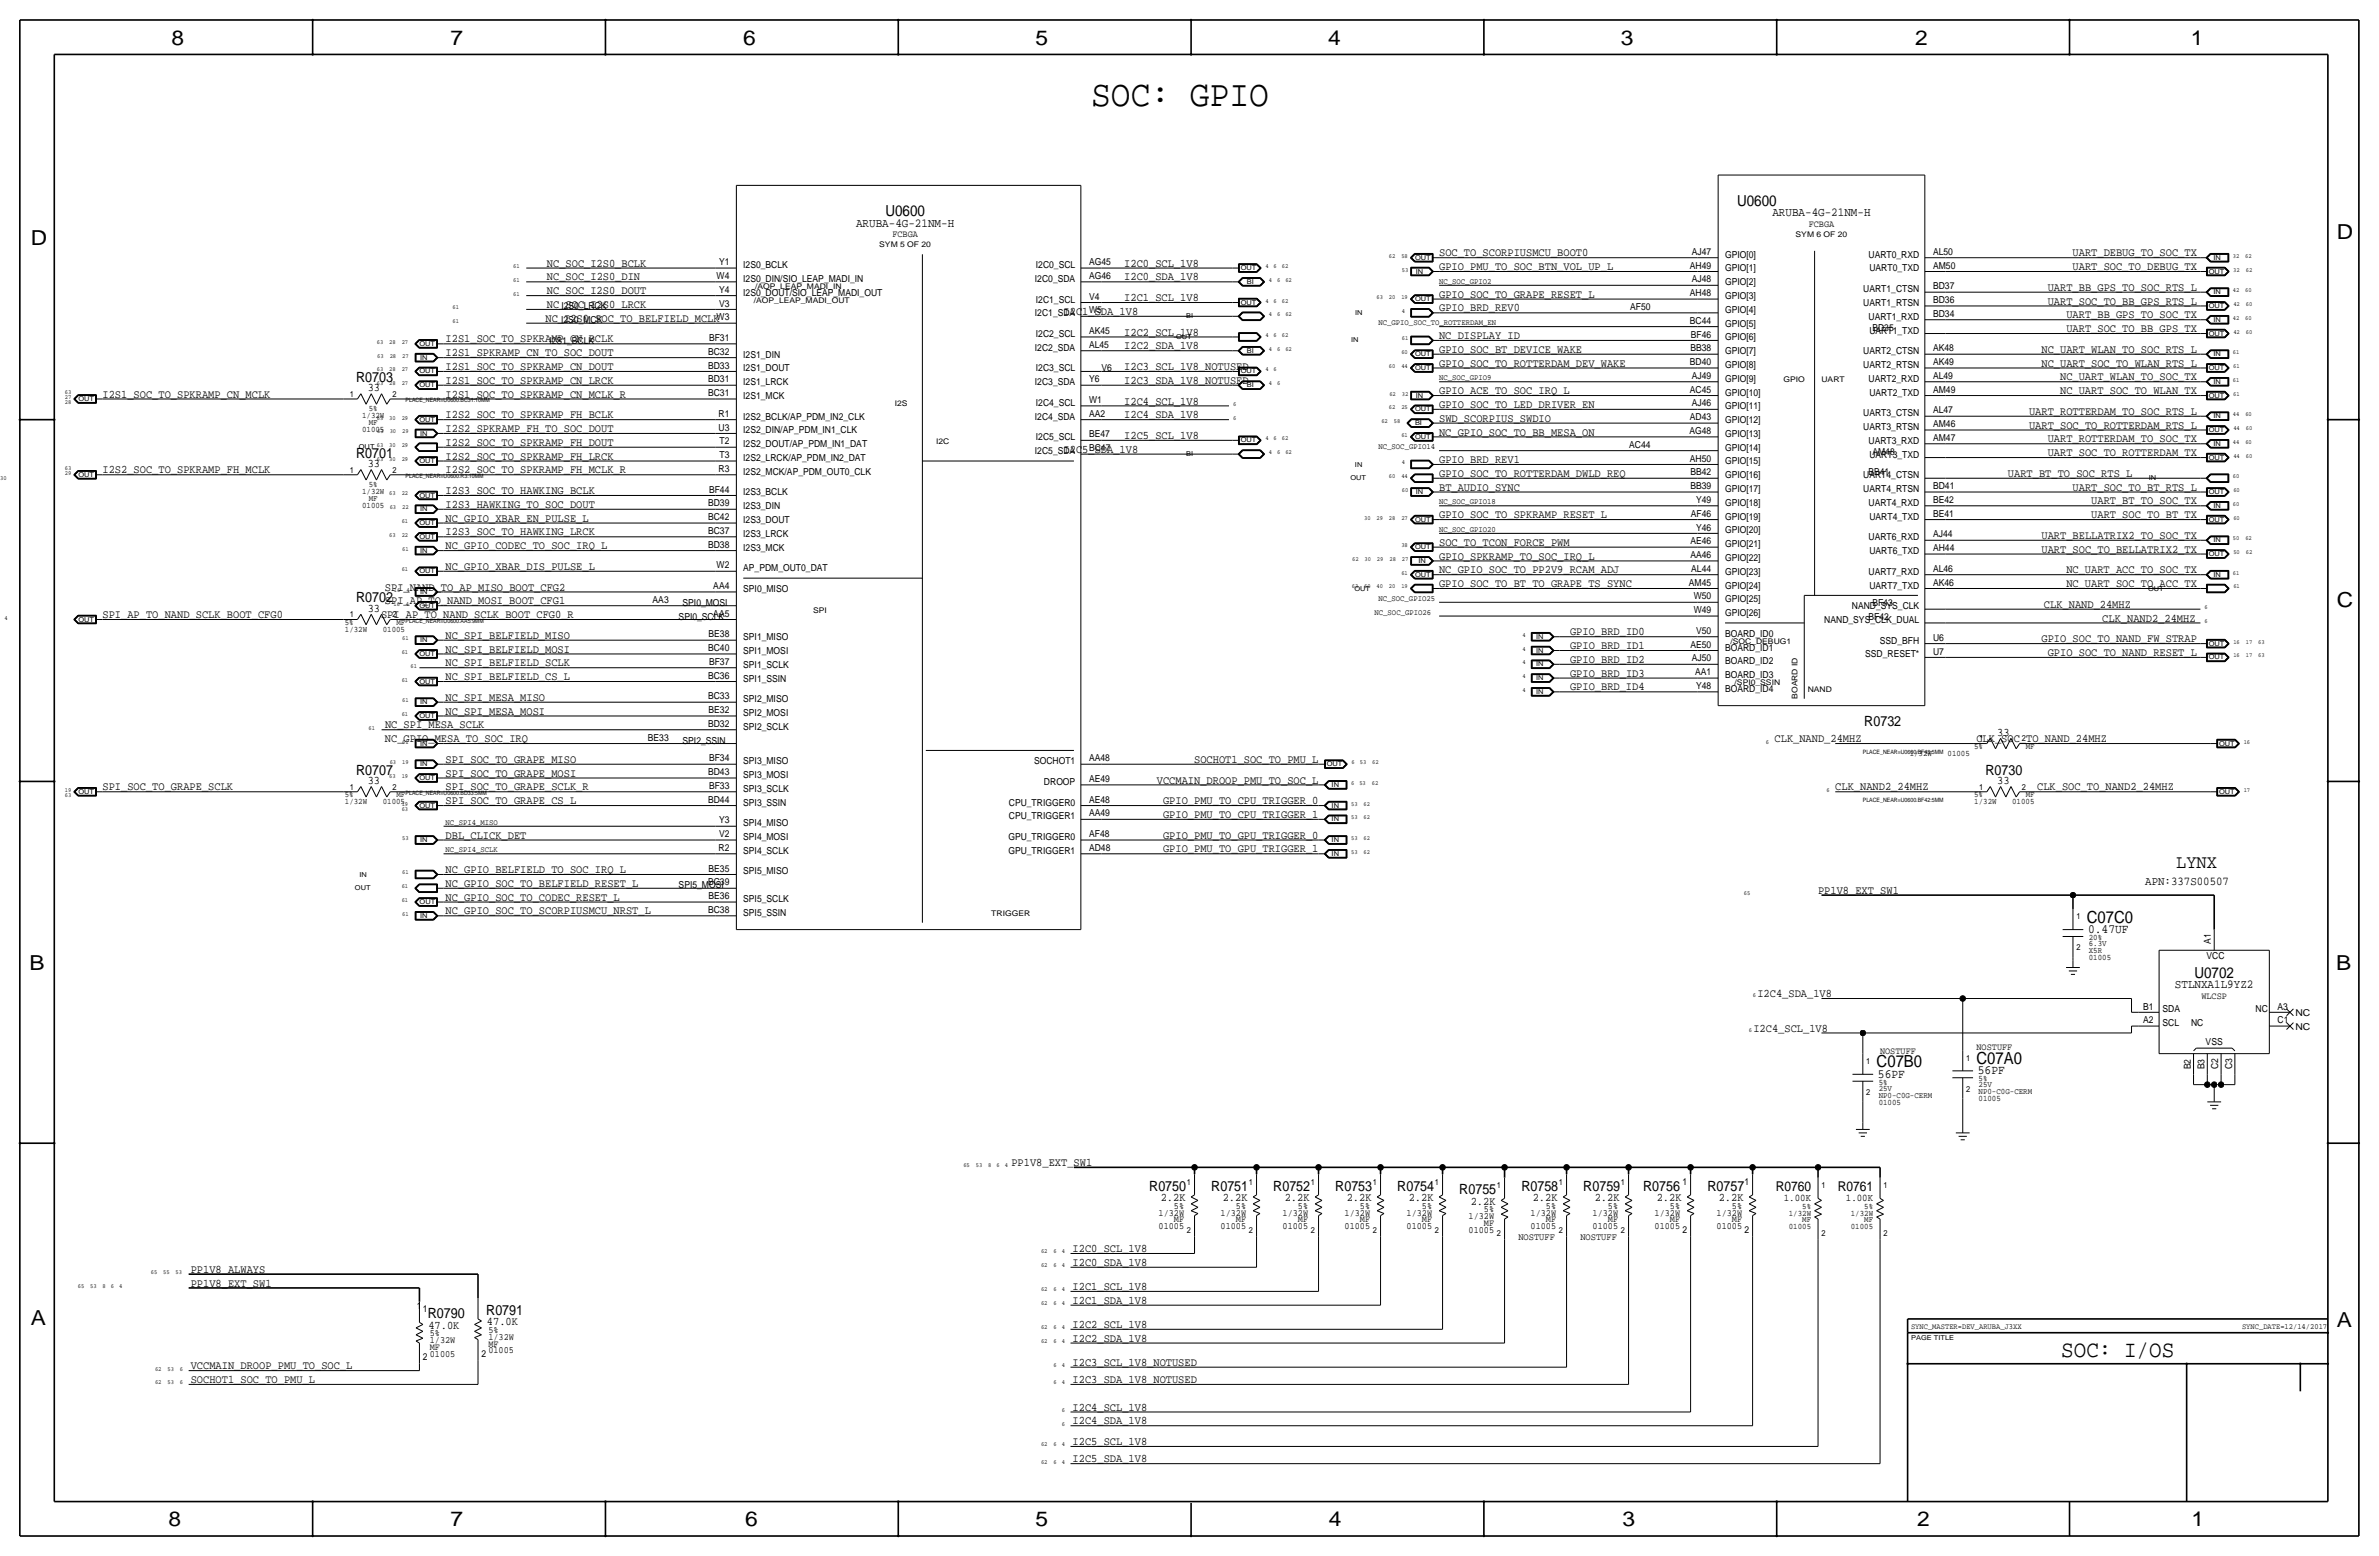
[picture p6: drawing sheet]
<svg xmlns="http://www.w3.org/2000/svg" width="877mm" height="574mm" viewBox="0 0 877 574" stroke-linecap="round" stroke-linejoin="round" font-family="sans-serif">
<defs><g id="words">
<text font-size="13.6" x="402.3" y="39.1">SOC: GPIO</text>
<text font-size="8.6" x="759.9" y="500.1">SOC: I/OS</text>
<g font-size="7.6">
<text x="63.2" y="16.5">8</text>
<text x="166.1" y="16.5">7</text>
<text x="274" y="16.5">6</text>
<text x="381.7" y="16.5">5</text>
<text x="489.7" y="16.5">4</text>
<text x="597.6" y="16.5">3</text>
<text x="706.1" y="16.5">2</text>
<text x="807.7" y="16.5">1</text>
<text x="861.5" y="88.1">D</text>
<text x="11.4" y="90.4">D</text>
<text x="861.5" y="223.8">C</text>
<text x="10.8" y="357.6">B</text>
<text x="861.3" y="357.4">B</text>
<text x="11.3" y="488.4">A</text>
<text x="861.5" y="489.2">A</text>
<text x="62.2" y="562.6">8</text>
<text x="166" y="562.6">7</text>
<text x="274.8" y="562.6">6</text>
<text x="381.7" y="562.6">5</text>
<text x="489.9" y="562.6">4</text>
<text x="598.1" y="562.6">3</text>
<text x="706.8" y="562.6">2</text>
<text x="807.9" y="562.6">1</text>
</g>
<text font-size="7" x="802.3" y="319.8">LYNX</text>
<g font-size="6.2">
<text x="769.3" y="340.1">C07C0</text>
<text x="691.8" y="393.4">C07B0</text>
<text x="728.7" y="392.2">C07A0</text>
</g>
<g font-size="5.6">
<text x="640.4" y="75.9">U0600</text>
<text x="326.4" y="79.8">U0600</text>
<text x="809" y="360.4">U0702</text>
</g>
<g font-size="5.2">
<text x="131.3" y="140.7">R0703</text>
<text x="131.3" y="168.7">R0701</text>
<text x="131.3" y="222">R0702</text>
<text x="687.3" y="267.7">R0732</text>
<text x="131.3" y="285.5">R0707</text>
<text x="732" y="285.5">R0730</text>
<text x="423.7" y="438.9">R0750</text>
<text x="446.6" y="438.9">R0751</text>
<text x="469.4" y="438.9">R0752</text>
<text x="492.3" y="438.9">R0753</text>
<text x="515.1" y="438.9">R0754</text>
<text x="538" y="440.2">R0755</text>
<text x="560.9" y="438.9">R0758</text>
<text x="583.7" y="438.9">R0759</text>
<text x="605.8" y="439.2">R0756</text>
<text x="629.4" y="438.9">R0757</text>
<text x="157.7" y="485.9">R0790</text>
<text x="179.3" y="484.6">R0791</text>
</g>
<g font-size="5">
<text x="654.7" y="438.9">R0760</text>
<text x="677.5" y="438.9">R0761</text>
</g>
<g font-size="4.7">
<text x="769.8" y="343.9">0.47UF</text>
<text x="729.2" y="396">56PF</text>
<text x="692.4" y="397.3">56PF</text>
</g>
<g font-size="4.5">
<text x="315.6" y="83.6">ARUBA-4G-21NM-H</text>
<text x="653.4" y="79.8">ARUBA-4G-21NM-H</text>
<text x="801.8" y="364.2">STLNXA1L9YZ2</text>
</g>
<text font-size="4.4" x="790.9" y="326.1">APN:337S00507</text>
<g font-size="4.3">
<text x="530.6" y="94.5">SOC_TO_SCORPIUSMCU_BOOT0</text>
<text x="764.1" y="94.5">UART_DEBUG_TO_SOC_TX</text>
<text x="201.6" y="98.3">NC_SOC_I2S0_BCLK</text>
<text x="414.5" y="98.3">I2C0_SCL_1V8</text>
<text x="530.6" y="99.6">GPIO_PMU_TO_SOC_BTN_VOL_UP_L</text>
<text x="764.1" y="99.6">UART_SOC_TO_DEBUG_TX</text>
<text x="201.6" y="103.4">NC_SOC_I2S0_DIN</text>
<text x="414.5" y="103.4">I2C0_SDA_1V8</text>
<text x="754.9" y="107.2">UART_BB_GPS_TO_SOC_RTS_L</text>
<text x="201.6" y="108.5">NC_SOC_I2S0_DOUT</text>
<text x="201.6" y="113.5">NC_SOC_I2S0_LRCK</text>
<text x="414.5" y="111">I2C1_SCL_1V8</text>
<text x="530.6" y="109.7">GPIO_SOC_TO_GRAPE_RESET_L</text>
<text x="754.9" y="112.3">UART_SOC_TO_BB_GPS_RTS_L</text>
<text x="201.1" y="118.6">NC_I2S0_SOC_TO_BELFIELD_MCLK</text>
<text x="392.1" y="116.1">I2C1_SDA_1V8</text>
<text x="530.6" y="114.8">GPIO_BRD_REV0</text>
<text x="761.8" y="117.4">UART_BB_GPS_TO_SOC_TX</text>
<text x="414.5" y="123.7">I2C2_SCL_1V8</text>
<text x="530.6" y="125">NC_DISPLAY_ID</text>
<text x="761.8" y="122.4">UART_SOC_TO_BB_GPS_TX</text>
<text x="164.3" y="131.3">I2S1_SPKRAMP_CN_TO_SOC_DOUT</text>
<text x="164.3" y="126.2">I2S1_SOC_TO_SPKRAMP_CN_BCLK</text>
<text x="414.5" y="128.8">I2C2_SDA_1V8</text>
<text x="530.6" y="130">GPIO_SOC_BT_DEVICE_WAKE</text>
<text x="752.6" y="130.1">NC_UART_WLAN_TO_SOC_RTS_L</text>
<text x="164.3" y="136.4">I2S1_SOC_TO_SPKRAMP_CN_DOUT</text>
<text x="414.5" y="136.4">I2C3_SCL_1V8_NOTUSED</text>
<text x="530.6" y="135.1">GPIO_SOC_TO_ROTTERDAM_DEV_WAKE</text>
<text x="752.6" y="135.1">NC_UART_SOC_TO_WLAN_RTS_L</text>
<text x="164.3" y="141.5">I2S1_SOC_TO_SPKRAMP_CN_LRCK</text>
<text x="414.5" y="141.5">I2C3_SDA_1V8_NOTUSED</text>
<text x="759.5" y="140.2">NC_UART_WLAN_TO_SOC_TX</text>
<text x="37.8" y="146.6">I2S1_SOC_TO_SPKRAMP_CN_MCLK</text>
<text x="135.6" y="144.3">33</text>
<text x="164.3" y="146.6">I2S1_SOC_TO_SPKRAMP_CN_MCLK_R</text>
<text x="414.5" y="149.1">I2C4_SCL_1V8</text>
<text x="530.6" y="145.3">GPIO_ACE_TO_SOC_IRQ_L</text>
<text x="759.5" y="145.3">NC_UART_SOC_TO_WLAN_TX</text>
<text x="164.3" y="154.2">I2S2_SOC_TO_SPKRAMP_FH_BCLK</text>
<text x="414.5" y="154.2">I2C4_SDA_1V8</text>
<text x="530.6" y="150.4">GPIO_SOC_TO_LED_DRIVER_EN</text>
<text x="530.6" y="155.4">SWD_SCORPIUS_SWDIO</text>
<text x="748" y="152.9">UART_ROTTERDAM_TO_SOC_RTS_L</text>
<text x="164.3" y="159.3">I2S2_SPKRAMP_FH_TO_SOC_DOUT</text>
<text x="414.5" y="161.8">I2C5_SCL_1V8</text>
<text x="530.6" y="160.5">NC_GPIO_SOC_TO_BB_MESA_ON</text>
<text x="748" y="158">UART_SOC_TO_ROTTERDAM_RTS_L</text>
<text x="164.3" y="164.3">I2S2_SOC_TO_SPKRAMP_FH_DOUT</text>
<text x="392.1" y="166.9">I2C5_SDA_1V8</text>
<text x="754.9" y="163.1">UART_ROTTERDAM_TO_SOC_TX</text>
<text x="135.6" y="172.2">33</text>
<text x="164.3" y="169.4">I2S2_SOC_TO_SPKRAMP_FH_LRCK</text>
<text x="530.6" y="170.7">GPIO_BRD_REV1</text>
<text x="754.9" y="168.2">UART_SOC_TO_ROTTERDAM_TX</text>
<text x="37.8" y="174.5">I2S2_SOC_TO_SPKRAMP_FH_MCLK</text>
<text x="164.3" y="174.5">I2S2_SOC_TO_SPKRAMP_FH_MCLK_R</text>
<text x="530.6" y="175.8">GPIO_SOC_TO_ROTTERDAM_DWLD_REQ</text>
<text x="740.3" y="175.8">UART_BT_TO_SOC_RTS_L</text>
<text x="164.3" y="182.1">I2S3_SOC_TO_HAWKING_BCLK</text>
<text x="530.6" y="180.8">BT_AUDIO_SYNC</text>
<text x="764.1" y="180.9">UART_SOC_TO_BT_RTS_L</text>
<text x="771" y="185.9">UART_BT_TO_SOC_TX</text>
<text x="164.3" y="187.2">I2S3_HAWKING_TO_SOC_DOUT</text>
<text x="530.6" y="191">GPIO_SOC_TO_SPKRAMP_RESET_L</text>
<text x="771" y="191">UART_SOC_TO_BT_TX</text>
<text x="164.3" y="197.4">I2S3_SOC_TO_HAWKING_LRCK</text>
<text x="164.3" y="192.3">NC_GPIO_XBAR_EN_PULSE_L</text>
<text x="164.3" y="202.4">NC_GPIO_CODEC_TO_SOC_IRQ_L</text>
<text x="530.6" y="201.2">SOC_TO_TCON_FORCE_PWM</text>
<text x="752.6" y="203.7">UART_SOC_TO_BELLATRIX2_TX</text>
<text x="752.6" y="198.6">UART_BELLATRIX2_TO_SOC_TX</text>
<text x="530.6" y="206.2">GPIO_SPKRAMP_TO_SOC_IRQ_L</text>
<text x="164.3" y="210.1">NC_GPIO_XBAR_DIS_PULSE_L</text>
<text x="530.6" y="211.3">NC_GPIO_SOC_TO_PP2V9_RCAM_ADJ</text>
<text x="761.8" y="211.3">NC_UART_ACC_TO_SOC_TX</text>
<text x="141.9" y="217.7">SPI_NAND_TO_AP_MISO_BOOT_CFG2</text>
<text x="530.6" y="216.4">GPIO_SOC_TO_BT_TO_GRAPE_TS_SYNC</text>
<text x="761.8" y="216.4">NC_UART_SOC_TO_ACC_TX</text>
<text x="37.8" y="227.8">SPI_AP_TO_NAND_SCLK_BOOT_CFG0</text>
<text x="135.6" y="225.6">33</text>
<text x="140.5" y="227.8">SPI_AP_TO_NAND_SCLK_BOOT_CFG0_R</text>
<text x="141.9" y="222.8">SPI_AP_TO_NAND_MOSI_BOOT_CFG1</text>
<text x="753.5" y="224">CLK_NAND_24MHZ</text>
<text x="775" y="229.1">CLK_NAND2_24MHZ</text>
<text x="164.3" y="235.5">NC_SPI_BELFIELD_MISO</text>
<text x="578.8" y="234.2">GPIO_BRD_ID0</text>
<text x="578.8" y="239.3">GPIO_BRD_ID1</text>
<text x="752.6" y="236.7">GPIO_SOC_TO_NAND_FW_STRAP</text>
<text x="164.3" y="240.5">NC_SPI_BELFIELD_MOSI</text>
<text x="164.3" y="245.6">NC_SPI_BELFIELD_SCLK</text>
<text x="578.8" y="244.3">GPIO_BRD_ID2</text>
<text x="754.9" y="241.8">GPIO_SOC_TO_NAND_RESET_L</text>
<text x="164.3" y="250.7">NC_SPI_BELFIELD_CS_L</text>
<text x="578.8" y="249.4">GPIO_BRD_ID3</text>
<text x="578.8" y="254.5">GPIO_BRD_ID4</text>
<text x="164.3" y="263.4">NC_SPI_MESA_MOSI</text>
<text x="164.3" y="258.3">NC_SPI_MESA_MISO</text>
<text x="141.9" y="268.5">NC_SPI_MESA_SCLK</text>
<text x="141.9" y="273.6">NC_GPIO_MESA_TO_SOC_IRQ</text>
<text x="654.2" y="273.6">CLK_NAND_24MHZ</text>
<text x="728.6" y="273.6">CLK_SOC_TO_NAND_24MHZ</text>
<text x="736.3" y="271.3">33</text>
<text x="164.3" y="281.2">SPI_SOC_TO_GRAPE_MISO</text>
<text x="440.2" y="281.2">SOCHOT1_SOC_TO_PMU_L</text>
<text x="164.3" y="286.3">SPI_SOC_TO_GRAPE_MOSI</text>
<text x="37.8" y="291.3">SPI_SOC_TO_GRAPE_SCLK</text>
<text x="135.6" y="289.1">33</text>
<text x="164.3" y="291.3">SPI_SOC_TO_GRAPE_SCLK_R</text>
<text x="426.5" y="288.8">VCCMAIN_DROOP_PMU_TO_SOC_L</text>
<text x="676.6" y="291.3">CLK_NAND2_24MHZ</text>
<text x="736.3" y="289.1">33</text>
<text x="751" y="291.3">CLK_SOC_TO_NAND2_24MHZ</text>
<text x="164.3" y="296.4">SPI_SOC_TO_GRAPE_CS_L</text>
<text x="428.8" y="296.4">GPIO_PMU_TO_CPU_TRIGGER_0</text>
<text x="428.8" y="301.5">GPIO_PMU_TO_CPU_TRIGGER_1</text>
<text x="164.3" y="309.1">DBL_CLICK_DET</text>
<text x="428.8" y="309.1">GPIO_PMU_TO_GPU_TRIGGER_0</text>
<text x="428.8" y="314.2">GPIO_PMU_TO_GPU_TRIGGER_1</text>
<text x="164.3" y="321.8">NC_GPIO_BELFIELD_TO_SOC_IRQ_L</text>
<text x="164.3" y="326.9">NC_GPIO_SOC_TO_BELFIELD_RESET_L</text>
<text x="670.3" y="329.4">PP1V8_EXT_SW1</text>
<text x="164.3" y="332">NC_GPIO_SOC_TO_CODEC_RESET_L</text>
<text x="164.3" y="337.1">NC_GPIO_SOC_TO_SCORPIUSMCU_NRST_L</text>
<text x="647.9" y="367.5">I2C4_SDA_1V8</text>
<text x="646.4" y="380.2">I2C4_SCL_1V8</text>
<text x="372.9" y="429.8">PP1V8_EXT_SW1</text>
<text x="427.9" y="442.7">2.2K</text>
<text x="450.8" y="442.7">2.2K</text>
<text x="473.6" y="442.7">2.2K</text>
<text x="496.5" y="442.7">2.2K</text>
<text x="519.3" y="442.7">2.2K</text>
<text x="542.2" y="444">2.2K</text>
<text x="565.1" y="442.7">2.2K</text>
<text x="587.9" y="442.7">2.2K</text>
<text x="610.8" y="442.7">2.2K</text>
<text x="633.7" y="442.7">2.2K</text>
<text x="395.4" y="461.5">I2C0_SCL_1V8</text>
<text x="395.4" y="466.6">I2C0_SDA_1V8</text>
<text x="70.3" y="469.1">PP1V8_ALWAYS</text>
<text x="70.3" y="474.2">PP1V8_EXT_SW1</text>
<text x="395.4" y="475.5">I2C1_SCL_1V8</text>
<text x="395.4" y="480.6">I2C1_SDA_1V8</text>
<text x="157.9" y="489.7">47.0K</text>
<text x="179.5" y="488.4">47.0K</text>
<text x="395.4" y="489.5">I2C2_SCL_1V8</text>
<text x="395.4" y="494.5">I2C2_SDA_1V8</text>
<text x="395.4" y="503.4">I2C3_SCL_1V8_NOTUSED</text>
<text x="70.3" y="504.7">VCCMAIN_DROOP_PMU_TO_SOC_L</text>
<text x="70.3" y="509.8">SOCHOT1_SOC_TO_PMU_L</text>
<text x="395.4" y="509.8">I2C3_SDA_1V8_NOTUSED</text>
<text x="395.4" y="519.9">I2C4_SCL_1V8</text>
<text x="395.4" y="525">I2C4_SDA_1V8</text>
<text x="395.4" y="532.6">I2C5_SCL_1V8</text>
<text x="395.4" y="539">I2C5_SDA_1V8</text>
</g>
<g font-size="3.8">
<text x="657.7" y="442.7">1.00K</text>
<text x="680.5" y="442.7">1.00K</text>
</g>
<g font-size="3.6">
<text x="559.8" y="456.9">NOSTUFF</text>
<text x="582.6" y="456.9">NOSTUFF</text>
</g>
<g font-size="3.5">
<text x="666.8" y="83.6">FCBGA</text>
<text x="329" y="87.4">FCBGA</text>
<text x="623.7" y="93.9">AJ47</text>
<text x="636" y="95">GPIO[0]</text>
<text x="688.9" y="95">UART0_RXD</text>
<text x="712.7" y="94">AL50</text>
<text x="265.1" y="97.8">Y1</text>
<text x="274" y="98.8">I2S0_BCLK</text>
<text x="381.9" y="98.8">I2C0_SCL</text>
<text x="401.5" y="97.8">AG45</text>
<text x="623" y="99">AH49</text>
<text x="636" y="100.1">GPIO[1]</text>
<text x="689.2" y="100.1">UART0_TXD</text>
<text x="712.7" y="99">AM50</text>
<text x="264.2" y="102.8">W4</text>
<text x="265.1" y="107.9">Y4</text>
<text x="274" y="103.9">I2S0_DIN/SIO_LEAP_MADI_IN</text>
<text x="381.6" y="103.9">I2C0_SDA</text>
<text x="401.5" y="102.8">AG46</text>
<text x="623.7" y="104.1">AJ48</text>
<text x="636" y="105.1">GPIO[2]</text>
<text x="686.9" y="107.7">UART1_CTSN</text>
<text x="712.7" y="106.7">BD37</text>
<text x="265.1" y="113">V3</text>
<text x="274" y="109">I2S0_DOUT/SIO_LEAP_MADI_OUT</text>
<text x="381.9" y="111.5">I2C1_SCL</text>
<text x="401.5" y="110.5">V4</text>
<text x="623" y="109.2">AH48</text>
<text x="636" y="110.2">GPIO[3]</text>
<text x="686.9" y="112.8">UART1_RTSN</text>
<text x="712.7" y="111.7">BD36</text>
<text x="206.9" y="119.1">I2S0_MCK</text>
<text x="207" y="114.1">I2S0_LRCK</text>
<text x="264.2" y="118.1">W3</text>
<text x="381.6" y="116.6">I2C1_SDA</text>
<text x="401.5" y="115.5">W5</text>
<text x="601" y="114.3">AF50</text>
<text x="623" y="119.3">BC44</text>
<text x="636" y="115.3">GPIO[4]</text>
<text x="688.9" y="117.9">UART1_RXD</text>
<text x="712.7" y="116.8">BD34</text>
<text x="261.4" y="125.7">BF31</text>
<text x="381.9" y="124.2">I2C2_SCL</text>
<text x="401.5" y="123.2">AK45</text>
<text x="623.4" y="124.4">BF46</text>
<text x="636" y="120.4">GPIO[5]</text>
<text x="636" y="125.5">GPIO[6]</text>
<text x="689.2" y="122.9">UART1_TXD</text>
<text x="690.3" y="121.9">BD35</text>
<text x="202.6" y="126.7">I2S1_BCLK</text>
<text x="261.1" y="130.8">BC32</text>
<text x="274" y="131.8">I2S1_DIN</text>
<text x="381.6" y="129.3">I2C2_SDA</text>
<text x="401.5" y="128.2">AL45</text>
<text x="623.2" y="129.5">BB38</text>
<text x="636" y="130.5">GPIO[7]</text>
<text x="686.9" y="130.6">UART2_CTSN</text>
<text x="712.7" y="129.5">AK48</text>
<text x="261.1" y="135.9">BD33</text>
<text x="274" y="136.9">I2S1_DOUT</text>
<text x="381.9" y="136.9">I2C3_SCL</text>
<text x="406.1" y="136.9">V6</text>
<text x="623" y="134.6">BD40</text>
<text x="636" y="135.6">GPIO[8]</text>
<text x="686.9" y="135.6">UART2_RTSN</text>
<text x="712.7" y="134.6">AK49</text>
<text x="261.1" y="140.9">BD31</text>
<text x="274" y="142">I2S1_LRCK</text>
<text x="381.6" y="142">I2C3_SDA</text>
<text x="401.5" y="140.9">Y6</text>
<text x="623.7" y="139.7">AJ49</text>
<text x="636" y="140.7">GPIO[9]</text>
<text x="688.9" y="140.7">UART2_RXD</text>
<text x="712.7" y="139.7">AL49</text>
<text x="261.1" y="146">BC31</text>
<text x="274" y="147.1">I2S1_MCK</text>
<text x="381.9" y="149.6">I2C4_SCL</text>
<text x="401.5" y="148.6">W1</text>
<text x="623" y="144.7">AC45</text>
<text x="623.7" y="149.8">AJ46</text>
<text x="636" y="145.8">GPIO[10]</text>
<text x="689.2" y="145.8">UART2_TXD</text>
<text x="712.7" y="144.8">AM49</text>
<text x="264.9" y="153.6">R1</text>
<text x="274" y="154.7">I2S2_BCLK/AP_PDM_IN2_CLK</text>
<text x="381.6" y="154.7">I2C4_SDA</text>
<text x="401.5" y="153.6">AA2</text>
<text x="623" y="154.9">AD43</text>
<text x="636" y="150.9">GPIO[11]</text>
<text x="636" y="155.9">GPIO[12]</text>
<text x="686.9" y="153.4">UART3_CTSN</text>
<text x="712.7" y="152.4">AL47</text>
<text x="264.9" y="158.7">U3</text>
<text x="274" y="159.8">I2S2_DIN/AP_PDM_IN1_CLK</text>
<text x="401.5" y="161.3">BE47</text>
<text x="622.8" y="160">AG48</text>
<text x="636" y="161">GPIO[13]</text>
<text x="686.9" y="158.5">UART3_RTSN</text>
<text x="712.7" y="157.5">AM46</text>
<text x="265.3" y="163.8">T2</text>
<text x="274" y="164.8">I2S2_DOUT/AP_PDM_IN1_DAT</text>
<text x="381.6" y="167.4">I2C5_SDA</text>
<text x="381.9" y="162.3">I2C5_SCL</text>
<text x="401.5" y="166.3">BC47</text>
<text x="600.7" y="165.1">AC44</text>
<text x="636" y="166.1">GPIO[14]</text>
<text x="688.9" y="163.6">UART3_RXD</text>
<text x="690.3" y="167.6">AM48</text>
<text x="712.7" y="162.6">AM47</text>
<text x="264.9" y="174">R3</text>
<text x="265.3" y="168.9">T3</text>
<text x="274" y="169.9">I2S2_LRCK/AP_PDM_IN2_DAT</text>
<text x="623" y="170.2">AH50</text>
<text x="636" y="171.2">GPIO[15]</text>
<text x="689.2" y="168.7">UART3_TXD</text>
<text x="274" y="175">I2S2_MCK/AP_PDM_OUT0_CLK</text>
<text x="623.2" y="175.2">BB42</text>
<text x="636" y="176.3">GPIO[16]</text>
<text x="686.9" y="176.3">UART4_CTSN</text>
<text x="688.9" y="175.3">BB41</text>
<text x="261.4" y="181.6">BF44</text>
<text x="274" y="182.6">I2S3_BCLK</text>
<text x="623.2" y="180.3">BB39</text>
<text x="625.3" y="185.4">Y49</text>
<text x="636" y="181.3">GPIO[17]</text>
<text x="686.9" y="181.4">UART4_RTSN</text>
<text x="712.7" y="185.4">BE42</text>
<text x="712.7" y="180.3">BD41</text>
<text x="261.1" y="191.8">BC42</text>
<text x="261.1" y="186.7">BD39</text>
<text x="274" y="187.7">I2S3_DIN</text>
<text x="623.4" y="190.5">AF46</text>
<text x="636" y="191.5">GPIO[19]</text>
<text x="636" y="186.4">GPIO[18]</text>
<text x="688.9" y="186.4">UART4_RXD</text>
<text x="689.2" y="191.5">UART4_TXD</text>
<text x="712.7" y="190.5">BE41</text>
<text x="261.1" y="196.8">BC37</text>
<text x="274" y="197.9">I2S3_LRCK</text>
<text x="274" y="192.8">I2S3_DOUT</text>
<text x="625.3" y="195.6">Y46</text>
<text x="636" y="196.6">GPIO[20]</text>
<text x="261.1" y="201.9">BD38</text>
<text x="274" y="202.9">I2S3_MCK</text>
<text x="623.2" y="200.6">AE46</text>
<text x="636" y="201.7">GPIO[21]</text>
<text x="688.9" y="199.1">UART6_RXD</text>
<text x="712.7" y="203.2">AH44</text>
<text x="712.7" y="198.1">AJ44</text>
<text x="264.2" y="209.5">W2</text>
<text x="623.2" y="205.7">AA46</text>
<text x="636" y="206.7">GPIO[22]</text>
<text x="689.2" y="204.2">UART6_TXD</text>
<text x="274" y="210.6">AP_PDM_OUT0_DAT</text>
<text x="622.7" y="215.9">AM45</text>
<text x="623.5" y="210.8">AL44</text>
<text x="636" y="211.8">GPIO[23]</text>
<text x="688.9" y="211.8">UART7_RXD</text>
<text x="712.7" y="215.9">AK46</text>
<text x="712.7" y="210.8">AL46</text>
<text x="263" y="217.2">AA4</text>
<text x="274" y="218.2">SPI0_MISO</text>
<text x="624.4" y="221">W50</text>
<text x="636" y="216.9">GPIO[24]</text>
<text x="689.2" y="216.9">UART7_TXD</text>
<text x="240.6" y="222.2">AA3</text>
<text x="251.6" y="223.3">SPI0_MOSI</text>
<text x="263" y="227.3">AA5</text>
<text x="624.4" y="226">W49</text>
<text x="636" y="222">GPIO[25]</text>
<text x="636" y="227.1">GPIO[26]</text>
<text x="682.7" y="224.5">NAND_SYS_CLK</text>
<text x="690.3" y="223.5">BF43</text>
<text x="250.2" y="228.3">SPI0_SCLK</text>
<text x="625.3" y="233.6">V50</text>
<text x="672.6" y="229.6">NAND_SYS_CLK_DUAL</text>
<text x="688.9" y="228.6">BF42</text>
<text x="261.2" y="234.9">BE38</text>
<text x="274" y="236">SPI1_MISO</text>
<text x="623.2" y="238.7">AE50</text>
<text x="636" y="234.7">BOARD_ID0</text>
<text x="636" y="239.8">BOARD_ID1</text>
<text x="693.1" y="237.2">SSD_BFH</text>
<text x="712.7" y="236.2">U6</text>
<text x="261.1" y="240">BC40</text>
<text x="261.4" y="245.1">BF37</text>
<text x="274" y="241">SPI1_MOSI</text>
<text x="623.7" y="243.8">AJ50</text>
<text x="636" y="244.9">BOARD_ID2</text>
<text x="687.6" y="242.3">SSD_RESET*</text>
<text x="712.7" y="241.3">U7</text>
<text x="261.1" y="250.2">BC36</text>
<text x="274" y="251.2">SPI1_SSIN</text>
<text x="274" y="246.1">SPI1_SCLK</text>
<text x="624.9" y="248.9">AA1</text>
<text x="636" y="249.9">BOARD_ID3</text>
<text x="261.1" y="257.8">BC33</text>
<text x="625.3" y="254">Y48</text>
<text x="636" y="255">BOARD_ID4</text>
<text x="261.2" y="262.9">BE32</text>
<text x="274" y="263.9">SPI2_MOSI</text>
<text x="274" y="258.8">SPI2_MISO</text>
<text x="261.1" y="268">BD32</text>
<text x="274" y="269">SPI2_SCLK</text>
<text x="238.8" y="273">BE33</text>
<text x="251.6" y="274.1">SPI2_SSIN</text>
<text x="261.4" y="280.7">BF34</text>
<text x="274" y="281.7">SPI3_MISO</text>
<text x="381.2" y="281.7">SOCHOT1</text>
<text x="401.5" y="280.7">AA48</text>
<text x="261.1" y="285.7">BD43</text>
<text x="274" y="286.8">SPI3_MOSI</text>
<text x="261.4" y="290.8">BF33</text>
<text x="274" y="291.9">SPI3_SCLK</text>
<text x="384.9" y="289.3">DROOP</text>
<text x="401.5" y="288.3">AE49</text>
<text x="261.1" y="295.9">BD44</text>
<text x="274" y="296.9">SPI3_SSIN</text>
<text x="371.9" y="296.9">CPU_TRIGGER0</text>
<text x="401.5" y="295.9">AE48</text>
<text x="265.1" y="303.5">Y3</text>
<text x="274" y="304.5">SPI4_MISO</text>
<text x="371.9" y="302">CPU_TRIGGER1</text>
<text x="401.5" y="301">AA49</text>
<text x="265.1" y="308.6">V2</text>
<text x="274" y="309.6">SPI4_MOSI</text>
<text x="371.7" y="309.6">GPU_TRIGGER0</text>
<text x="401.5" y="308.6">AF48</text>
<text x="264.9" y="313.7">R2</text>
<text x="274" y="314.7">SPI4_SCLK</text>
<text x="371.7" y="314.7">GPU_TRIGGER1</text>
<text x="401.5" y="313.7">AD48</text>
<text x="261.2" y="321.3">BE35</text>
<text x="274" y="322.3">SPI5_MISO</text>
<text x="250.2" y="327.4">SPI5_MOSI</text>
<text x="261.1" y="326.4">BC39</text>
<text x="261.2" y="331.5">BE36</text>
<text x="274" y="332.5">SPI5_SCLK</text>
<text x="261.1" y="336.5">BC38</text>
<text x="274" y="337.6">SPI5_SSIN</text>
<text x="815" y="348" transform="rotate(-90 815 348)">A1</text>
<text x="813.5" y="353.3">VCC</text>
<text x="811.6" y="368">WLCSP</text>
<text x="790.1" y="372.1">B1</text>
<text x="790.1" y="377.2">A2</text>
<text x="797.3" y="373.1">SDA</text>
<text x="831.6" y="373.1">NC</text>
<text x="839.7" y="377.2">C1</text>
<text x="839.7" y="372.1">A3</text>
<text x="846.3" y="374.4">NC</text>
<text x="797.3" y="378.2">SCL</text>
<text x="807.8" y="378.2">NC</text>
<text x="846.3" y="379.5">NC</text>
<text x="693.1" y="388.4">NOSTUFF</text>
<text x="728.7" y="387.1">NOSTUFF</text>
<text x="813.2" y="385.3">VSS</text>
<text x="807.7" y="394.1" transform="rotate(-90 807.7 394.1)">B2</text>
<text x="812.7" y="394.1" transform="rotate(-90 812.7 394.1)">B3</text>
<text x="817.8" y="394.2" transform="rotate(-90 817.8 394.2)">C2</text>
<text x="822.9" y="394.2" transform="rotate(-90 822.9 394.2)">C3</text>
<text x="620.2" y="436.6">1</text>
<text x="643.1" y="436.6">1</text>
<text x="427.1" y="448.1">1/32W</text>
<text x="432.8" y="445.5">5%</text>
<text x="450" y="448.1">1/32W</text>
<text x="455.7" y="445.5">5%</text>
<text x="472.8" y="448.1">1/32W</text>
<text x="478.5" y="445.5">5%</text>
<text x="495.7" y="448.1">1/32W</text>
<text x="501.4" y="445.5">5%</text>
<text x="518.6" y="448.1">1/32W</text>
<text x="524.2" y="445.5">5%</text>
<text x="541.4" y="449.3">1/32W</text>
<text x="547.1" y="446.8">5%</text>
<text x="564.3" y="448.1">1/32W</text>
<text x="570" y="445.5">5%</text>
<text x="587.1" y="448.1">1/32W</text>
<text x="592.8" y="445.5">5%</text>
<text x="610" y="448.1">1/32W</text>
<text x="615.7" y="445.5">5%</text>
<text x="632.9" y="448.1">1/32W</text>
<text x="638.5" y="445.5">5%</text>
<text x="427.1" y="453.1">01005</text>
<text x="432.8" y="450.6">MF</text>
<text x="450" y="453.1">01005</text>
<text x="455.7" y="450.6">MF</text>
<text x="472.8" y="453.1">01005</text>
<text x="478.5" y="450.6">MF</text>
<text x="495.7" y="453.1">01005</text>
<text x="501.4" y="450.6">MF</text>
<text x="518.6" y="453.1">01005</text>
<text x="524.2" y="450.6">MF</text>
<text x="541.4" y="454.4">01005</text>
<text x="547.1" y="451.9">MF</text>
<text x="564.3" y="453.1">01005</text>
<text x="570" y="450.6">MF</text>
<text x="587.1" y="453.1">01005</text>
<text x="592.8" y="450.6">MF</text>
<text x="610" y="453.1">01005</text>
<text x="615.7" y="450.6">MF</text>
<text x="620.2" y="454.4">2</text>
<text x="632.9" y="453.1">01005</text>
<text x="638.5" y="450.6">MF</text>
<text x="643.1" y="454.4">2</text>
<text x="153.7" y="482.3">1</text>
<text x="155.9" y="483.6">1</text>
<text x="180" y="491.2">5%</text>
<text x="158.4" y="495">1/32W</text>
<text x="158.4" y="497.6">MF</text>
<text x="158.4" y="492.5">5%</text>
<text x="180" y="496.3">MF</text>
<text x="180" y="493.8">1/32W</text>
<text x="155.9" y="501.4">2</text>
<text x="158.4" y="500.1">01005</text>
<text x="177.5" y="500.1">2</text>
<text x="180" y="498.9">01005</text>
</g>
<g font-size="3.1">
<text x="129" y="146.3">1</text>
<text x="144.7" y="146.3">2</text>
<text x="133.5" y="154.2">1/32W</text>
<text x="136" y="151.6">5%</text>
<text x="133.5" y="159.3">01005</text>
<text x="136" y="156.7">MF</text>
<text x="129" y="174.2">1</text>
<text x="136" y="179.6">5%</text>
<text x="144.7" y="174.2">2</text>
<text x="133.5" y="182.1">1/32W</text>
<text x="136" y="184.7">MF</text>
<text x="133.5" y="187.2">01005</text>
<text x="129" y="227.6">1</text>
<text x="144.7" y="227.6">2</text>
<text x="127.1" y="230.4">5%</text>
<text x="127.1" y="232.9">1/32W</text>
<text x="141.1" y="232.9">01005</text>
<text x="146.1" y="230.4">MF</text>
<text x="729.7" y="273.3">1</text>
<text x="745.4" y="273.3">2</text>
<text x="704" y="278.6">1/32W</text>
<text x="718" y="278.6">01005</text>
<text x="727.8" y="276.1">5%</text>
<text x="746.8" y="276.1">MF</text>
<text x="127.1" y="293.9">5%</text>
<text x="129" y="291.1">1</text>
<text x="144.7" y="291.1">2</text>
<text x="146.1" y="293.9">MF</text>
<text x="727.8" y="293.9">5%</text>
<text x="729.7" y="291.1">1</text>
<text x="745.4" y="291.1">2</text>
<text x="746.8" y="293.9">MF</text>
<text x="127.1" y="296.4">1/32W</text>
<text x="141.1" y="296.4">01005</text>
<text x="727.9" y="296.4">1/32W</text>
<text x="741.8" y="296.4">01005</text>
<text x="765.5" y="338.8">1</text>
<text x="770.1" y="346.5">20%</text>
<text x="765.5" y="350.3">2</text>
<text x="770.1" y="351.3">X5R</text>
<text x="770.1" y="353.8">01005</text>
<text x="770.1" y="348.7">6.3V</text>
<text x="688" y="392.2">1</text>
<text x="724.9" y="390.9">1</text>
<text x="692.6" y="399.8">5%</text>
<text x="729.4" y="398.5">5%</text>
<text x="729.4" y="400.8">25V</text>
<text x="688" y="403.6">2</text>
<text x="692.6" y="404.6">NP0-C0G-CERM</text>
<text x="692.6" y="407.2">01005</text>
<text x="692.6" y="402.1">25V</text>
<text x="724.9" y="402.3">2</text>
<text x="729.4" y="405.9">01005</text>
<text x="729.4" y="403.4">NP0-C0G-CERM</text>
<text x="437.6" y="436.6">1</text>
<text x="460.4" y="436.6">1</text>
<text x="483.3" y="436.6">1</text>
<text x="506.2" y="436.6">1</text>
<text x="529" y="436.6">1</text>
<text x="551.9" y="437.9">1</text>
<text x="574.7" y="436.6">1</text>
<text x="597.6" y="436.6">1</text>
<text x="671.5" y="437.9">1</text>
<text x="694.4" y="437.9">1</text>
<text x="659.5" y="448.1">1/32W</text>
<text x="664.4" y="445.5">5%</text>
<text x="682.3" y="448.1">1/32W</text>
<text x="687.3" y="445.5">5%</text>
<text x="437.6" y="454.4">2</text>
<text x="460.4" y="454.4">2</text>
<text x="483.3" y="454.4">2</text>
<text x="506.2" y="454.4">2</text>
<text x="529" y="454.4">2</text>
<text x="551.9" y="455.7">2</text>
<text x="574.7" y="454.4">2</text>
<text x="597.6" y="454.4">2</text>
<text x="659.5" y="453.1">01005</text>
<text x="664.4" y="450.6">MF</text>
<text x="671.5" y="455.7">2</text>
<text x="682.3" y="453.1">01005</text>
<text x="687.3" y="450.6">MF</text>
<text x="694.4" y="455.7">2</text>
</g>
<g font-size="3">
<text x="530.6" y="104.6">NC_SOC_GPIO2</text>
<text x="508.2" y="119.9">NC_GPIO_SOC_TO_ROTTERDAM_EN</text>
<text x="530.6" y="140.2">NC_SOC_GPIO9</text>
<text x="508.2" y="165.6">NC_SOC_GPIO14</text>
<text x="530.6" y="185.9">NC_SOC_GPIO18</text>
<text x="530.6" y="196.1">NC_SOC_GPIO20</text>
<text x="508.2" y="221.5">NC_SOC_GPIO25</text>
<text x="506.7" y="226.6">NC_SOC_GPIO26</text>
<text x="164.3" y="304">NC_SPI4_MISO</text>
<text x="164.3" y="314.2">NC_SPI4_SCLK</text>
</g>
<g font-size="2.9">
<text x="662" y="87.4">SYM 6 OF 20</text>
<text x="324.2" y="91.2">SYM 5 OF 20</text>
<text x="278.4" y="106.4">/AOP_LEAP_MADI_IN</text>
<text x="277.9" y="111.5">/AOP_LEAP_MADI_OUT</text>
<text x="657.6" y="140.7">GPIO</text>
<text x="671.5" y="140.7">UART</text>
<text x="329.9" y="149.6">I2S</text>
<text x="345.1" y="163.6">I2C</text>
<text x="299.7" y="225.8">SPI</text>
<text x="638" y="237.2">/SOC_DEBUG1</text>
<text x="639.5" y="252.5">/SPI0_SSIN</text>
<text x="662.6" y="257.6" transform="rotate(-90 662.6 257.6)">BOARD ID</text>
<text x="666.4" y="255">NAND</text>
<text x="365.5" y="337.6">TRIGGER</text>
<text x="704.5" y="490">SYNC_MASTER=DEV_ARUBA_J3XX</text>
<text x="826.6" y="490">SYNC_DATE=12/14/2017</text>
</g>
<g font-size="2.5">
<text x="521.7" y="95.8">OUT</text>
<text x="816.1" y="95.8">IN</text>
<text x="457.4" y="99.6">OUT</text>
<text x="521.9" y="100.8">IN</text>
<text x="814.3" y="100.8">OUT</text>
<text x="459.7" y="104.6">BI</text>
<text x="457.4" y="112.3">OUT</text>
<text x="521.7" y="111">OUT</text>
<text x="814.3" y="113.5">OUT</text>
<text x="816.1" y="108.5">IN</text>
<text x="437.3" y="117.3">BI</text>
<text x="499.6" y="116.1">IN</text>
<text x="816.1" y="118.6">IN</text>
<text x="433.6" y="125">OUT</text>
<text x="814.3" y="123.7">OUT</text>
<text x="154.6" y="127.5">OUT</text>
<text x="459.7" y="130">BI</text>
<text x="498.1" y="126.2">IN</text>
<text x="521.7" y="131.3">OUT</text>
<text x="816.1" y="131.3">IN</text>
<text x="154.6" y="137.7">OUT</text>
<text x="154.9" y="132.6">IN</text>
<text x="457.4" y="137.7">OUT</text>
<text x="521.7" y="136.4">OUT</text>
<text x="814.3" y="136.4">OUT</text>
<text x="154.6" y="142.7">OUT</text>
<text x="459.7" y="142.7">BI</text>
<text x="816.1" y="141.5">IN</text>
<text x="28.9" y="147.8">OUT</text>
<text x="521.9" y="146.6">IN</text>
<text x="814.3" y="146.6">OUT</text>
<text x="154.6" y="155.4">OUT</text>
<text x="521.7" y="151.6">OUT</text>
<text x="816.1" y="154.2">IN</text>
<text x="154.9" y="160.5">IN</text>
<text x="521.7" y="156.7">BI</text>
<text x="521.7" y="161.8">OUT</text>
<text x="814.3" y="159.3">OUT</text>
<text x="132.3" y="165.6">OUT</text>
<text x="457.4" y="163.1">OUT</text>
<text x="816.1" y="164.3">IN</text>
<text x="154.6" y="170.7">OUT</text>
<text x="437.3" y="168.1">BI</text>
<text x="499.5" y="172">IN</text>
<text x="814.3" y="169.4">OUT</text>
<text x="28.9" y="175.8">OUT</text>
<text x="497.8" y="177">OUT</text>
<text x="792.2" y="177">IN</text>
<text x="154.6" y="183.4">OUT</text>
<text x="521.9" y="182.1">IN</text>
<text x="814.3" y="182.1">OUT</text>
<text x="154.9" y="188.5">IN</text>
<text x="816.1" y="187.2">IN</text>
<text x="154.6" y="193.5">OUT</text>
<text x="521.7" y="192.3">OUT</text>
<text x="814.3" y="192.3">OUT</text>
<text x="154.6" y="198.6">OUT</text>
<text x="154.9" y="203.7">IN</text>
<text x="521.7" y="202.4">OUT</text>
<text x="816.1" y="199.9">IN</text>
<text x="523" y="207.5">IN</text>
<text x="814.3" y="205">OUT</text>
<text x="154.6" y="211.3">OUT</text>
<text x="521.7" y="212.6">OUT</text>
<text x="816.1" y="212.6">IN</text>
<text x="154.9" y="218.9">IN</text>
<text x="499.3" y="217.7">OUT</text>
<text x="791.9" y="217.7">OUT</text>
<text x="154.6" y="224">OUT</text>
<text x="28.9" y="229.1">OUT</text>
<text x="154.9" y="236.7">IN</text>
<text x="566.4" y="235.5">IN</text>
<text x="814.3" y="238">OUT</text>
<text x="154.6" y="241.8">OUT</text>
<text x="566.4" y="245.6">IN</text>
<text x="566.4" y="240.5">IN</text>
<text x="814.3" y="243.1">OUT</text>
<text x="154.6" y="252">OUT</text>
<text x="566.4" y="250.7">IN</text>
<text x="566.4" y="255.8">IN</text>
<text x="154.9" y="259.6">IN</text>
<text x="154.6" y="264.7">OUT</text>
<text x="154.9" y="274.8">IN</text>
<text x="818.1" y="274.8">OUT</text>
<text x="154.6" y="287.5">OUT</text>
<text x="154.9" y="282.4">IN</text>
<text x="489.2" y="282.4">OUT</text>
<text x="28.9" y="292.6">OUT</text>
<text x="490.9" y="290.1">IN</text>
<text x="818.1" y="292.6">OUT</text>
<text x="154.6" y="297.7">OUT</text>
<text x="490.9" y="297.7">IN</text>
<text x="490.9" y="302.8">IN</text>
<text x="154.9" y="310.4">IN</text>
<text x="490.9" y="310.4">IN</text>
<text x="490.9" y="315.5">IN</text>
<text x="132.5" y="323.1">IN</text>
<text x="130.9" y="328.2">OUT</text>
<text x="154.7" y="333.2">OUT</text>
<text x="154.9" y="338.3">IN</text>
<text x="704.5" y="493.8">PAGE TITLE</text>
</g>
<g font-size="2.3">
<text x="512.1" y="95">62</text>
<text x="516.6" y="95">58</text>
<text x="823.2" y="95">32</text>
<text x="827.8" y="95">62</text>
<text x="189.2" y="98.8">61</text>
<text x="466.5" y="98.8">4</text>
<text x="469.6" y="98.8">6</text>
<text x="472.6" y="98.8">62</text>
<text x="516.8" y="100.1">53</text>
<text x="823.4" y="100.1">32</text>
<text x="827.9" y="100.1">62</text>
<text x="189.2" y="103.9">61</text>
<text x="467.8" y="103.9">4</text>
<text x="470.8" y="103.9">6</text>
<text x="473.9" y="103.9">62</text>
<text x="823.2" y="107.7">42</text>
<text x="827.8" y="107.7">60</text>
<text x="189.2" y="109">61</text>
<text x="466.5" y="111.5">4</text>
<text x="469.6" y="111.5">6</text>
<text x="472.6" y="111.5">62</text>
<text x="507.5" y="110.2">63</text>
<text x="512.1" y="110.2">20</text>
<text x="516.6" y="110.2">19</text>
<text x="823.4" y="112.8">42</text>
<text x="827.9" y="112.8">60</text>
<text x="166.8" y="119.1">61</text>
<text x="166.8" y="114">61</text>
<text x="467.8" y="116.6">4</text>
<text x="470.8" y="116.6">6</text>
<text x="473.9" y="116.6">62</text>
<text x="516.8" y="115.3">4</text>
<text x="823.2" y="117.9">42</text>
<text x="827.8" y="117.9">60</text>
<text x="466.5" y="124.2">4</text>
<text x="469.5" y="124.2">6</text>
<text x="472.6" y="124.2">62</text>
<text x="516.8" y="125.5">61</text>
<text x="823.4" y="122.9">42</text>
<text x="827.9" y="122.9">60</text>
<text x="138.9" y="126.7">63</text>
<text x="139.1" y="131.8">63</text>
<text x="143.5" y="126.7">28</text>
<text x="143.7" y="131.8">28</text>
<text x="148.1" y="126.7">27</text>
<text x="148.2" y="131.8">27</text>
<text x="467.8" y="129.3">4</text>
<text x="470.8" y="129.3">6</text>
<text x="473.9" y="129.3">62</text>
<text x="516.6" y="130.6">60</text>
<text x="823.2" y="130.6">61</text>
<text x="138.9" y="136.9">63</text>
<text x="143.5" y="136.9">28</text>
<text x="148.1" y="136.9">27</text>
<text x="466.5" y="136.9">4</text>
<text x="469.5" y="136.9">6</text>
<text x="512.1" y="135.6">60</text>
<text x="516.6" y="135.6">44</text>
<text x="823.4" y="135.6">61</text>
<text x="138.9" y="142">63</text>
<text x="143.5" y="142">28</text>
<text x="148.1" y="142">27</text>
<text x="467.8" y="142">4</text>
<text x="470.8" y="142">6</text>
<text x="823.2" y="140.7">61</text>
<text x="23.9" y="145.2">63</text>
<text x="23.9" y="148.9">28</text>
<text x="23.9" y="147.1">27</text>
<text x="454.6" y="149.6">6</text>
<text x="512.2" y="145.8">62</text>
<text x="516.8" y="145.8">32</text>
<text x="823.4" y="145.8">61</text>
<text x="138.9" y="154.7">63</text>
<text x="143.5" y="154.7">30</text>
<text x="148.1" y="154.7">29</text>
<text x="454.6" y="154.7">6</text>
<text x="509.3" y="156">62</text>
<text x="512.1" y="150.9">62</text>
<text x="513.8" y="156">58</text>
<text x="516.6" y="150.9">25</text>
<text x="823.2" y="153.4">44</text>
<text x="827.8" y="153.4">60</text>
<text x="139.1" y="159.8">63</text>
<text x="143.7" y="159.8">30</text>
<text x="148.2" y="159.8">29</text>
<text x="516.6" y="161">61</text>
<text x="823.4" y="158.5">44</text>
<text x="827.9" y="158.5">60</text>
<text x="138.9" y="164.8">63</text>
<text x="143.5" y="164.8">30</text>
<text x="148.1" y="164.8">29</text>
<text x="466.5" y="162.3">4</text>
<text x="467.8" y="167.4">4</text>
<text x="469.5" y="162.3">6</text>
<text x="470.8" y="167.4">6</text>
<text x="472.6" y="162.3">62</text>
<text x="473.9" y="167.4">62</text>
<text x="823.2" y="163.6">44</text>
<text x="827.8" y="163.6">60</text>
<text x="23.9" y="173.2">63</text>
<text x="138.9" y="169.9">63</text>
<text x="143.5" y="169.9">30</text>
<text x="148.1" y="169.9">29</text>
<text x="516.8" y="171.2">4</text>
<text x="823.4" y="168.7">44</text>
<text x="827.9" y="168.7">60</text>
<text x=".1" y="176.8">30</text>
<text x="23.9" y="175">29</text>
<text x="512.1" y="176.3">60</text>
<text x="516.6" y="176.3">44</text>
<text x="823.2" y="176.3">60</text>
<text x="143.5" y="182.6">63</text>
<text x="148.1" y="182.6">22</text>
<text x="516.8" y="181.4">60</text>
<text x="823.4" y="181.4">60</text>
<text x="143.7" y="187.7">63</text>
<text x="148.2" y="187.7">22</text>
<text x="502.9" y="191.5">30</text>
<text x="507.5" y="191.5">29</text>
<text x="512.1" y="191.5">28</text>
<text x="516.6" y="191.5">27</text>
<text x="823.2" y="186.4">60</text>
<text x="823.4" y="191.5">60</text>
<text x="143.5" y="197.9">63</text>
<text x="148.1" y="192.8">61</text>
<text x="148.1" y="197.9">22</text>
<text x="148.2" y="202.9">61</text>
<text x="516.6" y="201.7">38</text>
<text x="823.2" y="199.1">50</text>
<text x="827.8" y="199.1">62</text>
<text x="498.5" y="206.8">62</text>
<text x="503.1" y="206.8">30</text>
<text x="507.7" y="206.8">29</text>
<text x="512.2" y="206.8">28</text>
<text x="516.8" y="206.8">27</text>
<text x="823.4" y="204.2">50</text>
<text x="827.9" y="204.2">62</text>
<text x="148.1" y="210.6">61</text>
<text x="516.6" y="211.8">61</text>
<text x="823.2" y="211.8">61</text>
<text x="145.2" y="218.2">16</text>
<text x="149.8" y="218.2">4</text>
<text x="498.3" y="216.9">63</text>
<text x="502.9" y="216.9">60</text>
<text x="507.5" y="216.9">40</text>
<text x="512.1" y="216.9">20</text>
<text x="516.6" y="216.9">19</text>
<text x="823.4" y="216.9">61</text>
<text x="145.1" y="223.3">16</text>
<text x="149.7" y="223.3">4</text>
<text x="812.8" y="224.5">6</text>
<text x="1.6" y="228.3">4</text>
<text x="812.8" y="229.6">6</text>
<text x="148.2" y="236">61</text>
<text x="561.3" y="234.7">4</text>
<text x="561.3" y="239.8">4</text>
<text x="823.4" y="237.2">16</text>
<text x="827.9" y="237.2">17</text>
<text x="832.5" y="237.2">63</text>
<text x="148.1" y="241">61</text>
<text x="561.3" y="244.9">4</text>
<text x="823.4" y="242.3">16</text>
<text x="827.9" y="242.3">17</text>
<text x="832.5" y="242.3">63</text>
<text x="148.1" y="251.2">61</text>
<text x="151.3" y="246.1">61</text>
<text x="561.3" y="249.9">4</text>
<text x="561.3" y="255">4</text>
<text x="148.1" y="263.9">61</text>
<text x="148.2" y="258.8">61</text>
<text x="135.8" y="269">61</text>
<text x="148.2" y="274.1">61</text>
<text x="651" y="274.1">6</text>
<text x="827.2" y="274.1">16</text>
<text x="143.7" y="281.7">63</text>
<text x="148.2" y="281.7">19</text>
<text x="498.2" y="281.7">6</text>
<text x="501.3" y="281.7">53</text>
<text x="505.9" y="281.7">62</text>
<text x="143.5" y="286.8">63</text>
<text x="148.1" y="286.8">19</text>
<text x="23.9" y="293.7">63</text>
<text x="23.9" y="291.8">19</text>
<text x="498.1" y="289.3">6</text>
<text x="501.1" y="289.3">53</text>
<text x="505.7" y="289.3">62</text>
<text x="673.4" y="291.8">6</text>
<text x="827.2" y="291.8">17</text>
<text x="148.1" y="298.8">63</text>
<text x="148.1" y="296.9">19</text>
<text x="498.1" y="296.9">53</text>
<text x="502.7" y="296.9">62</text>
<text x="498.1" y="302">53</text>
<text x="502.7" y="302">62</text>
<text x="148.2" y="309.6">53</text>
<text x="498.1" y="309.6">53</text>
<text x="502.7" y="309.6">62</text>
<text x="498.1" y="314.7">53</text>
<text x="502.7" y="314.7">62</text>
<text x="148.2" y="322.3">61</text>
<text x="148.1" y="327.4">61</text>
<text x="642.9" y="329.9">65</text>
<text x="148.1" y="332.5">61</text>
<text x="148.2" y="337.6">61</text>
<text x="646.2" y="367.5">6</text>
<text x="644.7" y="380.2">6</text>
<text x="355.2" y="430.3">65</text>
<text x="359.7" y="430.3">53</text>
<text x="364.3" y="430.3">8</text>
<text x="367.3" y="430.3">6</text>
<text x="370.4" y="430.3">4</text>
<text x="383.8" y="462">62</text>
<text x="383.8" y="467.1">62</text>
<text x="388.4" y="462">6</text>
<text x="388.4" y="467.1">6</text>
<text x="391.4" y="462">4</text>
<text x="391.4" y="467.1">4</text>
<text x="55.6" y="469.6">65</text>
<text x="60.1" y="469.6">55</text>
<text x="64.7" y="469.6">53</text>
<text x="28.7" y="474.7">65</text>
<text x="33.2" y="474.7">53</text>
<text x="37.8" y="474.7">8</text>
<text x="40.9" y="474.7">6</text>
<text x="43.9" y="474.7">4</text>
<text x="383.8" y="476">62</text>
<text x="388.4" y="476">6</text>
<text x="391.4" y="476">4</text>
<text x="383.8" y="481.1">62</text>
<text x="388.4" y="481.1">6</text>
<text x="391.4" y="481.1">4</text>
<text x="383.8" y="490">62</text>
<text x="388.4" y="490">6</text>
<text x="391.4" y="490">4</text>
<text x="383.8" y="495">62</text>
<text x="388.4" y="495">6</text>
<text x="391.4" y="495">4</text>
<text x="388.4" y="503.9">6</text>
<text x="391.4" y="503.9">4</text>
<text x="57.1" y="505.2">62</text>
<text x="61.7" y="505.2">53</text>
<text x="66.3" y="505.2">6</text>
<text x="57.1" y="510.3">62</text>
<text x="61.7" y="510.3">53</text>
<text x="66.3" y="510.3">6</text>
<text x="388.4" y="510.3">6</text>
<text x="391.4" y="510.3">4</text>
<text x="391.4" y="520.4">6</text>
<text x="391.4" y="525.5">6</text>
<text x="383.8" y="533.1">62</text>
<text x="388.4" y="533.1">6</text>
<text x="391.4" y="533.1">4</text>
<text x="383.8" y="539.5">62</text>
<text x="388.4" y="539.5">6</text>
<text x="391.4" y="539.5">4</text>
</g>
<g font-size="2.2">
<text x="149.6" y="148.3">PLACE_NEAR=U0600.BC31:10MM</text>
<text x="149.6" y="176.3">PLACE_NEAR=U0600.R3:10MM</text>
<text x="149.6" y="229.6">PLACE_NEAR=U0600.AA5:9MM</text>
<text x="686.8" y="277.9">PLACE_NEAR=U0600.BF43:5MM</text>
<text x="149.6" y="293.1">PLACE_NEAR=U0600.BD33:5MM</text>
<text x="686.8" y="295.7">PLACE_NEAR=U0600.BF42:5MM</text>
</g>
</g></defs>
<g fill="none" stroke="#000" stroke-width=".37">
<path d="M271.5 68.3h127zM271.5 68.3v274.3zM398.5 68.3v274.3zM633.4 64.5h76.2zM633.4 64.5v195.6zM709.6 64.5v195.6zM194 98.8h69.9zM263.9 98.8h7.6zM340.1 93.7v246.4zM398.5 98.8h7.6zM406.1 98.8h48.3zM454.4 98.8h2.5z"/>
<path d="M456.6 97.2v3.2zM456.6 97.2h6.8zM456.7 97.3h6.6zM456.7 97.3v3zM456.8 97.4h6.5zM456.8 97.4v2.8zM456.9 97.5h6.3zM456.9 97.5v2.6zM463.2 97.5l1.3 1.3zM463.3 97.4l1.4 1.4zM463.3 97.3l1.5 1.5zM463.4 97.2l1.6 1.6z"/>
<path d="M464.5 98.8l-1.3 1.3zM519.9 95l1.6 1.6zM520.1 98.5v3.2zM520.1 95l1.5-1.5zM520.1 98.5h6.8zM520.1 95l1.5 1.5zM520.2 98.6h6.6zM520.2 98.6v2.9zM520.2 95l1.4-1.4zM520.2 95l1.4 1.4zM520.3 98.7h6.5zM520.3 98.7v2.7z"/>
<path d="M520.4 95l1.3 1.3zM520.4 98.8h6.3zM520.4 98.8v2.5zM520.4 95l1.3-1.3zM521.5 93.4h6.8zM521.5 93.4l-1.6 1.6zM521.5 96.6h6.8zM521.6 96.5h6.6zM521.6 93.5h6.6zM521.6 96.4h6.5zM521.6 93.6h6.5zM521.7 93.7h6.3z"/>
<path d="M521.7 96.3h6.3zM526.7 98.8l1.3 1.3zM526.8 98.7l1.4 1.4zM526.8 98.6l1.5 1.5zM526.9 98.5l1.6 1.6zM528 95h2.6zM528 93.7v2.6zM528.1 93.6v2.8zM528.2 93.5v3zM528.3 93.4v3.2zM530.6 95h95.2zM625.8 95h7.6z"/>
<path d="M669 92.5v127zM709.6 95h7.6zM717.2 95h94zM811.2 95h2.6zM813.3 95l1.6 1.6zM813.5 98.5v3.2zM813.5 95l1.4-1.5zM813.5 98.5h6.8zM813.5 95l1.4 1.5zM813.6 98.6h6.6zM813.6 98.6v2.9zM813.6 95l1.4-1.4z"/>
<path d="M813.6 95l1.4 1.4zM813.7 98.7h6.5zM813.7 98.7v2.7zM813.8 98.8h6.3zM813.8 98.8v2.5zM813.8 95l1.2-1.3zM813.8 95l1.2 1.3zM814.9 93.4h6.8zM814.9 93.4l-1.6 1.6zM814.9 96.6h6.8zM814.9 96.5h6.7zM814.9 93.5h6.7z"/>
<path d="M815 96.4h6.5zM815 93.6h6.5zM815 93.7h6.4zM815 96.3h6.4zM820.1 98.8l1.3 1.3zM820.2 98.7l1.3 1.4zM820.2 98.6l1.5 1.5zM820.3 98.5l1.5 1.6zM821.4 93.7v2.6zM821.5 93.6v2.8zM821.6 93.5v3zM821.7 93.4v3.2z"/>
<path d="M194 119.1h69.9zM194 114h69.9zM194 109h69.9zM194 103.9h69.9zM263.9 103.9h7.6zM263.9 109h7.6zM263.9 114h7.6zM263.9 119.1h7.6zM398.5 116.6h7.6zM398.5 111.5h7.6zM398.5 103.9h7.6zM406.1 103.9h48.3z"/>
<path d="M406.1 111.5h48.3zM406.1 116.6h48.3zM454.4 116.6h2.5zM454.4 111.5h2.5zM454.4 103.9h2.5zM456.4 116.6l1.6 1.6zM456.4 103.9l1.6 1.6zM456.4 116.6l1.6-1.6zM456.4 103.9l1.6-1.6zM456.6 116.6l1.5-1.5zM456.6 113.1h6.8zM456.6 109.9v3.2z"/>
<path d="M456.6 100.4h6.8zM456.6 103.9l1.5-1.5zM456.6 109.9h6.8zM456.6 116.6l1.5 1.5zM456.6 103.9l1.5 1.5zM456.7 110h6.6zM456.7 110v3zM456.7 113h6.6zM456.7 100.3h6.6zM456.7 116.6l1.4-1.4zM456.7 103.9l1.4-1.4zM456.7 116.6l1.4 1.4z"/>
<path d="M456.7 103.9l1.4 1.4zM456.8 110.1h6.5zM456.8 110.1v2.8zM456.8 112.9h6.5zM456.8 100.2h6.5zM456.9 116.6l1.3 1.3zM456.9 103.9l1.3 1.3zM456.9 110.2h6.3zM456.9 116.6l1.3-1.3zM456.9 110.2v2.6zM456.9 112.8h6.3zM456.9 100.1h6.3z"/>
<path d="M456.9 103.9l1.3-1.3zM458 118.2h6.7zM458 105.5h6.7zM458 115h6.7zM458 102.3h6.7zM458.1 115.1h6.5zM458.1 102.4h6.5zM458.1 118.1h6.5zM458.1 105.4h6.5zM458.1 118h6.5zM458.1 105.3h6.5zM458.1 115.2h6.5z"/>
<path d="M458.1 102.5h6.5zM458.2 117.9h6.3zM458.2 115.3h6.3zM458.2 105.2h6.3zM458.2 102.6h6.3zM463.2 110.2l1.3 1.3zM463.3 112.9l1.4-1.4zM463.3 100.2l1.4-1.4zM463.3 110.1l1.4 1.4zM463.3 113l1.5-1.5zM463.3 100.3l1.5-1.5zM463.3 110l1.5 1.5z"/>
<path d="M463.4 109.9l1.6 1.6zM463.4 113.1l1.6-1.6zM463.4 100.4l1.6-1.6zM464.5 115.3l1.3 1.3zM464.5 102.6l1.3 1.3zM464.5 105.2l1.3-1.3zM464.5 111.5l-1.3 1.3zM464.6 118l1.3-1.4zM464.6 105.3l1.3-1.4zM464.6 115.2l1.3 1.4zM464.6 102.5l1.3 1.4zM464.6 118.1l1.5-1.5z"/>
<path d="M464.6 105.4l1.5-1.5zM464.6 115.1l1.5 1.5zM464.6 102.4l1.5 1.5zM464.7 115l1.5 1.6zM464.7 102.3l1.5 1.6zM464.7 118.2l1.5-1.6zM464.7 105.5l1.5-1.6zM465.8 116.6l-1.3 1.3zM519.9 110.2l1.6 1.6zM520.1 101.6h6.8zM520.1 113.7v3.2zM520.1 116.9h6.8z"/>
<path d="M520.1 110.2l1.5-1.4zM520.1 113.7h6.8zM520.1 110.2l1.5 1.5zM520.2 113.8h6.6zM520.2 101.6h6.6zM520.2 113.8v3zM520.2 116.8h6.6zM520.2 110.2l1.4-1.3zM520.2 110.2l1.4 1.4zM520.3 113.9h6.5zM520.3 101.4h6.5zM520.3 113.9v2.8z"/>
<path d="M520.3 116.7h6.5zM520.4 110.2l1.3 1.3zM520.4 101.3h6.3zM520.4 114h6.3zM520.4 114v2.6zM520.4 116.6h6.3zM520.4 110.2l1.3-1.2zM521.5 108.7h6.8zM521.5 108.7l-1.6 1.5zM521.5 111.8h6.8zM521.6 111.7h6.6zM521.6 108.8h6.6z"/>
<path d="M521.6 111.6h6.5zM521.6 108.9h6.5zM521.7 109h6.3zM521.7 111.5h6.3zM526.7 114l1.3 1.3zM526.7 101.3l1.3-1.2zM526.7 116.6l1.3-1.3zM526.8 101.4l1.4-1.3zM526.8 116.7l1.4-1.4zM526.8 113.9l1.4 1.4zM526.8 101.6l1.5-1.5zM526.8 116.8l1.5-1.5z"/>
<path d="M526.8 113.8l1.5 1.5zM526.9 113.7l1.6 1.6zM526.9 101.6l1.6-1.5zM526.9 116.9l1.6-1.6zM528 100.1h2.6zM528 115.3h2.6zM528 110.2h2.6zM528 109v2.5zM528.1 108.9v2.7zM528.2 108.8v2.9zM528.3 108.7v3.1zM530.6 115.3h95.2z"/>
<path d="M530.6 110.2h95.2zM530.6 100.1h95.2zM530.6 105.2h95.2zM625.8 105.2h7.6zM625.8 100.1h7.6zM625.8 110.2h7.6zM625.8 115.3h7.6zM709.6 117.9h7.6zM709.6 112.8h7.6zM709.6 107.7h7.6zM709.6 100.1h7.6zM717.2 100.1h94z"/>
<path d="M717.2 107.7h94zM717.2 112.8h94zM717.2 117.9h94zM811.2 117.9h2.6zM811.2 112.8h2.6zM811.2 107.7h2.6zM811.2 100.1h2.6zM813.3 117.9l1.6 1.5zM813.3 107.7l1.6 1.6zM813.3 107.7l1.6-1.6zM813.5 117.9l1.4-1.5zM813.5 114.3h6.8z"/>
<path d="M813.5 111.2v3.2zM813.5 107.7l1.4-1.5zM813.5 101.6h6.8zM813.5 111.2h6.8zM813.5 117.9l1.4 1.4zM813.5 107.7l1.4 1.5zM813.6 111.3h6.6zM813.6 111.3v2.9zM813.6 114.3h6.6zM813.6 101.6h6.6zM813.6 117.9l1.4-1.4zM813.6 107.7l1.4-1.4z"/>
<path d="M813.6 117.9l1.4 1.3zM813.6 107.7l1.4 1.4zM813.7 111.4h6.5zM813.7 111.4v2.7zM813.7 114.1h6.5zM813.7 101.4h6.5zM813.8 111.5h6.3zM813.8 117.9l1.2-1.3zM813.8 111.5v2.5zM813.8 114h6.3zM813.8 107.7l1.2-1.3zM813.8 101.3h6.3z"/>
<path d="M813.8 117.9l1.2 1.2zM813.8 107.7l1.2 1.3zM814.9 116.3h6.8zM814.9 106.1h6.8zM814.9 116.3l-1.6 1.6zM814.9 119.4h6.8zM814.9 109.3h6.8zM814.9 119.3h6.7zM814.9 109.2h6.7zM814.9 116.4h6.7zM814.9 106.2h6.7zM815 119.2h6.5z"/>
<path d="M815 109.1h6.5zM815 116.5h6.5zM815 106.3h6.5zM815 116.6h6.4zM815 119.1h6.4zM815 106.4h6.4zM815 109h6.4zM820.1 114l1.3-1.2zM820.1 101.3l1.3-1.2zM820.1 111.5l1.3 1.3zM820.2 114.1l1.3-1.3zM820.2 101.4l1.3-1.3z"/>
<path d="M820.2 111.4l1.3 1.4zM820.2 114.3l1.5-1.5zM820.2 101.6l1.5-1.5zM820.2 111.3l1.5 1.5zM820.3 111.2l1.5 1.6zM820.3 101.6l1.5-1.5zM821.4 116.6v2.5zM821.4 106.4v2.6zM821.5 116.5v2.7zM821.5 106.3v2.8zM821.6 116.4v2.9zM821.6 106.2v3z"/>
<path d="M821.7 116.3v3.1zM821.7 106.1v3.2zM821.8 112.8l-1.5 1.5zM152.9 136.9l1.6 1.6zM152.9 126.7l1.6 1.6zM152.9 136.9l1.6-1.6zM152.9 126.7l1.6-1.5zM153.1 130.3h6.8zM153.1 136.9l1.4 1.5zM153.1 126.7l1.4 1.5zM153.1 136.9l1.4-1.5zM153.1 130.3v3.1z"/>
<path d="M153.1 133.4h6.8zM153.1 126.7l1.4-1.4zM153.2 130.4h6.6zM153.2 130.4v2.9zM153.2 133.3h6.6zM153.2 136.9l1.4-1.4zM153.2 126.7l1.4-1.3zM153.2 136.9l1.4 1.4zM153.2 126.7l1.4 1.4zM153.3 130.5v2.7zM153.3 133.2h6.5zM153.3 130.5h6.5z"/>
<path d="M153.4 136.9l1.2-1.3zM153.4 130.6h6.3zM153.4 130.6v2.5zM153.4 133.1h6.3zM153.4 126.7l1.2-1.2zM153.4 136.9l1.2 1.3zM153.4 126.7l1.2 1.3zM154.5 135.3h6.8zM154.5 125.2h6.8zM154.5 138.5h6.8zM154.5 128.3h6.8zM154.5 138.4h6.7z"/>
<path d="M154.5 128.2h6.7zM154.5 135.4h6.7zM154.5 125.3h6.7zM154.6 135.5h6.5zM154.6 125.4h6.5zM154.6 138.3h6.5zM154.6 128.1h6.5zM154.6 135.6h6.4zM154.6 125.5h6.4zM154.6 138.2h6.4zM154.6 128h6.4zM159.7 133.1l1.3-1.3z"/>
<path d="M159.7 130.6l1.3 1.2zM159.8 133.2l1.3-1.4zM159.8 130.5l1.3 1.3zM159.8 133.3l1.5-1.5zM159.8 130.4l1.5 1.4zM159.9 130.3l1.5 1.5zM159.9 133.4l1.5-1.6zM161 135.6v2.6zM161 125.5v2.5zM161 136.9h2.5zM161 131.8h2.5zM161 126.7h2.5z"/>
<path d="M161.1 135.5v2.8zM161.1 125.4v2.7zM161.2 135.4v3zM161.2 125.3v2.9zM161.3 135.3v3.2zM161.3 125.2v3.1zM163.5 131.8h100.4zM163.5 136.9h100.4zM163.5 126.7h100.4zM263.9 126.7h7.6zM263.9 136.9h7.6zM263.9 131.8h7.6z"/>
<path d="M398.5 129.3h7.6zM398.5 136.9h7.6zM398.5 124.2h7.6zM406.1 136.9h48.3zM406.1 124.2h48.3zM406.1 129.3h48.3zM454.4 136.9h2.5zM454.4 124.2h2.5zM454.4 129.3h2.5zM456.4 129.3l1.6 1.6zM456.4 129.3l1.6-1.6zM456.6 138.5h6.8z"/>
<path d="M456.6 135.3v3.2zM456.6 125.8h6.8zM456.6 122.6v3.2zM456.6 129.3l1.5-1.5zM456.6 135.3h6.8zM456.6 122.6h6.8zM456.6 129.3l1.5 1.5zM456.7 135.4h6.6zM456.7 122.7h6.6zM456.7 135.4v3zM456.7 138.4h6.6zM456.7 122.7v3z"/>
<path d="M456.7 125.7h6.6zM456.7 129.3l1.4-1.4zM456.7 129.3l1.4 1.4zM456.8 135.5h6.5zM456.8 122.8h6.5zM456.8 135.5v2.8zM456.8 138.3h6.5zM456.8 122.8v2.8zM456.8 125.6h6.5zM456.9 129.3l1.3 1.3zM456.9 135.6h6.3zM456.9 122.9h6.3z"/>
<path d="M456.9 135.6v2.6zM456.9 138.2h6.3zM456.9 122.9v2.6zM456.9 125.5h6.3zM456.9 129.3l1.3-1.3zM458 130.9h6.7zM458 127.7h6.7zM458.1 127.8h6.5zM458.1 130.8h6.5zM458.1 130.7h6.5zM458.1 127.9h6.5zM458.2 130.6h6.3z"/>
<path d="M458.2 128h6.3zM463.2 135.6l1.3 1.3zM463.2 122.9l1.3 1.3zM463.2 138.2l1.3-1.3zM463.2 125.5l1.3-1.3zM463.3 138.3l1.4-1.4zM463.3 125.6l1.4-1.4zM463.3 135.5l1.4 1.4zM463.3 122.8l1.4 1.4zM463.3 138.4l1.5-1.5zM463.3 125.7l1.5-1.5zM463.3 135.4l1.5 1.5z"/>
<path d="M463.3 122.7l1.5 1.5zM463.4 135.3l1.6 1.6zM463.4 122.6l1.6 1.6zM463.4 138.5l1.6-1.6zM463.4 125.8l1.6-1.6zM464.5 128l1.3 1.3zM464.6 130.7l1.3-1.4zM464.6 127.9l1.3 1.4zM464.6 130.8l1.5-1.5zM464.6 127.8l1.5 1.5zM464.7 127.7l1.5 1.6zM464.7 130.9l1.5-1.6z"/>
<path d="M465.8 129.3l-1.3 1.3zM519.9 135.6l1.6 1.6zM519.9 130.6l1.6 1.5zM520.1 123.9v3.2zM520.1 127h6.8zM520.1 135.6l1.5-1.4zM520.1 130.6l1.5-1.5zM520.1 123.9h6.8zM520.1 135.6l1.5 1.5zM520.1 130.6l1.5 1.4zM520.2 124h6.6zM520.2 124v2.9z"/>
<path d="M520.2 127h6.6zM520.2 135.6l1.4-1.3zM520.2 130.6l1.4-1.4zM520.2 135.6l1.4 1.4zM520.2 130.6l1.4 1.3zM520.3 124.1h6.5zM520.3 124.1v2.7zM520.3 126.8h6.5zM520.4 135.6l1.3 1.3zM520.4 130.6l1.3 1.2zM520.4 124.2h6.3zM520.4 124.2v2.5z"/>
<path d="M520.4 126.7h6.3zM520.4 135.6l1.3-1.2zM520.4 130.6l1.3-1.3zM521.5 134.1h6.8zM521.5 129h6.8zM521.5 134.1l-1.6 1.5zM521.5 129l-1.6 1.6zM521.5 137.2h6.8zM521.5 132.1h6.8zM521.6 137.1h6.6zM521.6 132h6.6zM521.6 134.2h6.6z"/>
<path d="M521.6 129.1h6.6zM521.6 137h6.5zM521.6 131.9h6.5zM521.6 134.3h6.5zM521.6 129.2h6.5zM521.7 134.4h6.3zM521.7 136.9h6.3zM521.7 129.3h6.3zM521.7 131.8h6.3zM526.7 124.2l1.3 1.3zM526.7 126.7l1.3-1.2zM526.8 124.1l1.4 1.4z"/>
<path d="M526.8 127l1.5-1.5zM526.8 124l1.5 1.5zM526.9 123.9l1.6 1.6zM526.9 127l1.6-1.5zM528 125.5h2.6zM528 135.6h2.6zM528 130.6h2.6zM528 134.4v2.5zM528 129.3v2.5zM528.1 134.3v2.7zM528.1 129.2v2.7zM528.2 125.5l-1.4 1.3z"/>
<path d="M528.2 134.2v2.9zM528.2 129.1v2.9zM528.3 134.1v3.1zM528.3 129v3.1zM530.6 125.5h95.2zM530.6 120.4h95.2zM530.6 130.6h95.2zM530.6 135.6h95.2zM625.8 135.6h7.6zM625.8 130.6h7.6zM625.8 120.4h7.6zM625.8 125.5h7.6z"/>
<path d="M709.6 135.6h7.6zM709.6 130.6h7.6zM709.6 122.9h7.6zM717.2 130.6h94zM717.2 135.6h94zM717.2 122.9h94zM811.2 122.9h2.6zM811.2 130.6h2.6zM811.2 135.6h2.6zM813.3 130.6l1.6 1.5zM813.5 124.5h6.8zM813.5 121.4v3.1z"/>
<path d="M813.5 130.6l1.4-1.5zM813.5 137.2h6.8zM813.5 134.1v3.1zM813.5 121.4h6.8zM813.5 134.1h6.8zM813.5 130.6l1.4 1.4zM813.6 121.5h6.6zM813.6 134.2h6.6zM813.6 121.5v2.9zM813.6 124.4h6.6zM813.6 134.2v2.9zM813.6 137.1h6.6z"/>
<path d="M813.6 130.6l1.4-1.4zM813.6 130.6l1.4 1.3zM813.7 121.6h6.5zM813.7 134.3h6.5zM813.7 121.6v2.7zM813.7 124.3h6.5zM813.7 134.3v2.7zM813.7 137h6.5zM813.8 121.7h6.3zM813.8 134.4h6.3zM813.8 121.7v2.5zM813.8 124.2h6.3z"/>
<path d="M813.8 130.6l1.2-1.3zM813.8 134.4v2.5zM813.8 136.9h6.3zM813.8 130.6l1.2 1.2zM814.9 129h6.8zM814.9 139.1h6.8zM814.9 129l-1.6 1.6zM814.9 132.1h6.8zM814.9 132h6.7zM814.9 129.1h6.7zM814.9 139.2h6.7zM815 139.3l-1.4 1.4z"/>
<path d="M815 131.9h6.5zM815 129.2h6.5zM815 139.3h6.5zM815 129.3h6.4zM815 131.8h6.4zM815 139.4h6.4zM820.1 124.2l1.3-1.3zM820.1 136.9l1.3-1.3zM820.1 121.7l1.3 1.2zM820.1 134.4l1.3 1.2zM820.2 137l1.3-1.4zM820.2 121.6l1.3 1.3z"/>
<path d="M820.2 134.3l1.3 1.3zM820.2 124.4l1.5-1.5zM820.2 137.1l1.5-1.5zM820.2 121.5l1.5 1.4zM820.2 134.2l1.5 1.4zM820.3 121.4l1.5 1.5zM820.3 134.1l1.5 1.5zM820.3 124.5l1.5-1.6zM820.3 137.2l1.5-1.6zM821.4 129.3v2.5zM821.4 139.4v2.6zM821.5 129.2v2.7z"/>
<path d="M821.5 139.3v2.8zM821.5 122.9l-1.3 1.4zM821.6 129.1v2.9zM821.6 139.2v3zM821.7 129v3.1zM821.7 139.1v3.2zM27.2 147.1l1.6 1.5zM27.3 147.1l1.5-1.5zM27.3 147.1l1.5 1.4zM27.5 147.1l1.4-1.4zM27.5 147.1l1.4 1.3zM27.6 147.1l1.3 1.2z"/>
<path d="M27.6 147.1l1.3-1.3zM28.8 145.5h6.8zM28.8 145.5l-1.6 1.6zM28.8 148.6h6.8zM28.8 148.5h6.7zM28.8 145.6h6.7zM28.9 145.7h6.5zM28.9 148.4h6.5zM28.9 148.3h6.4zM28.9 145.8h6.4zM35.3 145.8v2.5zM35.3 147.1h2.5z"/>
<path d="M35.4 145.7v2.7zM35.5 145.6v2.9zM35.6 145.5v3.1zM37.8 147.1h88.9zM126.7 147.1h5.1zM133 145.1l2 3.9zM133 145.1l-1.2 2zM136.9 145.1l-1.9 3.9zM136.9 145.1l1.9 3.9zM140.7 145.1l-1.9 3.9zM140.7 145.1l1.9 3.9zM143.9 147.1l-1.3 1.9z"/>
<path d="M143.9 147.1h5.7zM149.6 147.1h114.3zM152.9 142l1.6 1.6zM152.9 154.7l1.6 1.6zM152.9 142l1.6-1.6zM152.9 154.7l1.6-1.6zM153.1 158.2h6.8zM153.1 142l1.4 1.5zM153.1 154.7l1.4 1.5zM153.1 142l1.4-1.5zM153.1 158.2v3.1zM153.1 154.7l1.4-1.5z"/>
<path d="M153.2 158.3h6.6zM153.2 158.3v2.9zM153.2 142l1.4-1.4zM153.2 154.7l1.4-1.4zM153.2 142l1.4 1.4zM153.2 154.7l1.4 1.4zM153.3 158.4v2.7zM153.3 158.4h6.5zM153.4 142l1.2-1.3zM153.4 158.5h6.3zM153.4 158.5v2.5zM153.4 154.7l1.2-1.3z"/>
<path d="M153.4 142l1.2 1.3zM153.4 154.7l1.2 1.3zM154.5 140.4h6.8zM154.5 153.1h6.8zM154.5 143.6h6.8zM154.5 156.3h6.8zM154.5 143.5h6.7zM154.5 156.2h6.7zM154.5 140.5h6.7zM154.5 153.2h6.7zM154.6 140.6h6.5zM154.6 153.3h6.5z"/>
<path d="M154.6 143.4h6.5zM154.6 156.1h6.5zM154.6 140.7h6.4zM154.6 153.4h6.4zM154.6 143.3h6.4zM154.6 156h6.4zM159.7 158.5l1.3 1.3zM159.8 158.4l1.3 1.4zM159.8 158.3l1.5 1.5zM159.9 158.2l1.5 1.6zM161 140.7v2.6zM161 153.4v2.6z"/>
<path d="M161 142h2.5zM161 159.8h2.5zM161 154.7h2.5zM161.1 140.6v2.8zM161.1 153.3v2.8zM161.2 140.5v3zM161.2 153.2v3zM161.3 140.4v3.2zM161.3 153.1v3.2zM163.5 159.8h100.4zM163.5 154.7h100.4zM163.5 142h100.4z"/>
<path d="M263.9 142h7.6zM263.9 147.1h7.6zM263.9 154.7h7.6zM263.9 159.8h7.6zM398.5 149.6h7.6zM398.5 154.7h7.6zM398.5 142h7.6zM406.1 142h48.3zM406.1 154.7h47zM406.1 149.6h47zM454.4 142h2.5zM456.4 142l1.6 1.6z"/>
<path d="M456.4 142l1.6-1.6zM456.6 142l1.5-1.5zM456.6 142l1.5 1.5zM456.7 142l1.4-1.4zM456.7 142l1.4 1.4zM456.9 142l1.3 1.3zM458 143.6h6.7zM458 140.4h6.7zM458.1 140.5h6.5zM458.1 143.5h6.5zM458.1 143.4h6.5zM458.1 140.6h6.5z"/>
<path d="M458.2 143.3h6.3zM458.2 140.7h6.3zM458.2 140.7l-1.3 1.3zM464.5 140.7l1.3 1.3zM464.5 143.3l1.3-1.3zM464.6 143.4l1.3-1.4zM464.6 140.6l1.3 1.4zM464.6 143.5l1.5-1.5zM464.6 140.5l1.5 1.5zM464.7 140.4l1.5 1.6zM464.7 143.6l1.5-1.6zM518.7 156l1.5 1.5z"/>
<path d="M518.8 156l1.5-1.5zM518.8 156l1.5 1.4zM519 156l1.3-1.4zM519 156l1.3 1.3zM519.1 156l1.3 1.2zM519.1 156l1.3-1.3zM519.9 150.9l1.6 1.5zM520.1 144.2v3.2zM520.1 147.4h6.8zM520.1 150.9l1.5-1.5zM520.1 144.2h6.8zM520.1 150.9l1.5 1.5z"/>
<path d="M520.2 144.3h6.6zM520.2 144.3v3zM520.2 147.3h6.6zM520.2 157.5h6.7zM520.2 150.9l1.4-1.4zM520.2 150.9l1.4 1.3zM520.2 154.4l-1.5 1.6zM520.2 154.4h6.7zM520.3 154.5h6.5zM520.3 144.4h6.5zM520.3 144.4v2.8zM520.3 147.2h6.5z"/>
<path d="M520.3 157.4h6.5zM520.3 157.3h6.5zM520.3 154.6h6.5zM520.4 150.9l1.3 1.2zM520.4 144.5h6.3zM520.4 144.5v2.6zM520.4 147.1h6.3zM520.4 157.2h6.3zM520.4 154.7h6.3zM520.4 150.9l1.3-1.3zM521.5 159.5h6.8zM521.5 149.3h6.8z"/>
<path d="M521.5 149.3l-1.6 1.6zM521.5 152.4h6.8zM521.6 152.4h6.6zM521.6 159.6h6.6zM521.6 149.4h6.6zM521.6 152.2h6.5zM521.6 159.7h6.5zM521.6 149.5h6.5zM521.7 159.8h6.3zM521.7 149.6h6.3zM521.7 152.1h6.3zM526.7 144.5l1.3 1.3z"/>
<path d="M526.7 154.7l1.3 1.3zM526.7 147.1l1.3-1.3zM526.7 157.2l1.3-1.2zM526.8 147.2l1.4-1.4zM526.8 144.4l1.4 1.4zM526.8 154.6l1.4 1.4zM526.8 147.3l1.5-1.5zM526.8 157.4l1.5-1.4zM526.8 144.3l1.5 1.5zM526.8 154.5l1.5 1.5zM526.9 144.2l1.6 1.6zM526.9 154.4l1.6 1.6z"/>
<path d="M526.9 147.4l1.6-1.6zM526.9 157.5l1.6-1.5zM528 145.8h2.6zM528 156h2.6zM528 150.9h2.6zM528 159.8v2.5zM528 149.6v2.5zM528.1 159.7v2.7zM528.1 149.5v2.7zM528.2 156l-1.4 1.3zM528.2 159.6v2.9zM528.2 149.4v2.9z"/>
<path d="M528.3 159.5v3.1zM528.3 149.3v3.2zM530.6 156h95.2zM530.6 140.7h95.2zM530.6 145.8h95.2zM530.6 150.9h95.2zM625.8 150.9h7.6zM625.8 145.8h7.6zM625.8 140.7h7.6zM625.8 156h7.6zM709.6 158.5h7.6zM709.6 153.4h7.6z"/>
<path d="M709.6 145.8h7.6zM709.6 140.7h7.6zM717.2 140.7h94zM717.2 145.8h94zM717.2 153.4h94zM717.2 158.5h94zM811.2 153.4h2.6zM811.2 158.5h2.6zM811.2 140.7h2.6zM811.2 145.8h2.6zM813.3 153.4l1.6 1.6zM813.3 140.7l1.6 1.6z"/>
<path d="M813.3 153.4l1.6-1.6zM813.3 140.7l1.6-1.6zM813.5 153.4l1.4-1.5zM813.5 156.9v3.2zM813.5 140.7l1.4-1.5zM813.5 147.4h6.8zM813.5 144.2v3.2zM813.5 156.9h6.8zM813.5 144.2h6.8zM813.5 153.4l1.4 1.5zM813.5 140.7l1.4 1.5zM813.6 157h6.6z"/>
<path d="M813.6 144.3h6.6zM813.6 157v3zM813.6 160h6.6zM813.6 144.3v3zM813.6 147.3h6.6zM813.6 153.4l1.4-1.4zM813.6 153.4l1.4 1.4zM813.6 140.7l1.4 1.4zM813.7 157.1h6.5zM813.7 144.4h6.5zM813.7 157.1v2.8zM813.7 159.9h6.5z"/>
<path d="M813.7 144.4v2.8zM813.7 147.2h6.5zM813.8 157.2h6.3zM813.8 144.5h6.3zM813.8 153.4l1.2-1.3zM813.8 157.2v2.6zM813.8 159.8h6.3zM813.8 140.7l1.2-1.3zM813.8 144.5v2.6zM813.8 147.1h6.3zM813.8 153.4l1.2 1.3zM813.8 140.7l1.2 1.3z"/>
<path d="M814.9 151.8h6.8zM814.9 155h6.8zM814.9 142.3h6.8zM814.9 154.9h6.7zM814.9 142.2h6.7zM814.9 151.9h6.7zM815 154.8h6.5zM815 142.1h6.5zM815 152h6.5zM815 152.1h6.4zM815 154.7h6.4zM815 142h6.4z"/>
<path d="M820.1 159.8l1.3-1.3zM820.1 147.1l1.3-1.3zM820.1 157.2l1.3 1.3zM820.1 144.5l1.3 1.3zM820.2 147.2l1.3-1.4zM820.2 157.1l1.3 1.4zM820.2 144.4l1.3 1.4zM820.2 160l1.5-1.5zM820.2 147.3l1.5-1.5zM820.2 157l1.5 1.5zM820.2 144.3l1.5 1.5zM820.3 156.9l1.5 1.6z"/>
<path d="M820.3 144.2l1.5 1.6zM820.3 147.4l1.5-1.6zM821.4 152.1v2.6zM821.5 152v2.8zM821.5 158.5l-1.3 1.4zM821.6 151.9v3zM821.7 151.8v3.2zM27.2 175l1.6 1.6zM27.3 175l1.5-1.5zM27.3 175l1.5 1.5zM27.5 175l1.4-1.4zM27.5 175l1.4 1.4z"/>
<path d="M27.6 175l1.3 1.3zM27.6 175l1.3-1.3zM28.8 173.4h6.8zM28.8 173.4l-1.6 1.6zM28.8 176.6h6.8zM28.8 176.5h6.7zM28.8 173.5h6.7zM28.9 173.6h6.5zM28.9 176.4h6.5zM28.9 176.3h6.4zM28.9 173.7h6.4zM35.3 173.7v2.6z"/>
<path d="M35.3 175h2.5zM35.4 173.6v2.8zM35.5 173.5v3zM35.6 173.4v3.2zM37.8 175h88.9zM126.7 175h5.1zM133 173.1l2 3.8zM133 173.1l-1.2 1.9zM136.9 173.1l-1.9 3.8zM136.9 173.1l1.9 3.8zM140.7 173.1l-1.9 3.8zM140.7 173.1l1.9 3.8z"/>
<path d="M143.9 175l-1.3 1.9zM143.9 175h5.7zM149.6 175h114.3zM152.9 164.8l1.6 1.6zM152.9 169.9l1.6 1.6zM152.9 164.8l1.6-1.5zM152.9 169.9l1.6-1.5zM153.1 164.8l1.4 1.5zM153.1 169.9l1.4 1.5zM153.1 164.8l1.4-1.4zM153.1 161.3h6.8zM153.1 169.9l1.4-1.4z"/>
<path d="M153.2 161.2h6.6zM153.2 164.8l1.4-1.3zM153.2 169.9l1.4-1.3zM153.2 164.8l1.4 1.4zM153.2 169.9l1.4 1.4zM153.3 161.1h6.5zM153.4 164.8l1.2-1.2zM153.4 161h6.3zM153.4 169.9l1.2-1.2zM153.4 164.8l1.2 1.3zM153.4 169.9l1.2 1.3zM154.5 163.3h6.8z"/>
<path d="M154.5 168.4h6.8zM154.5 166.4h6.8zM154.5 171.5h6.8zM154.5 166.3h6.7zM154.5 171.4h6.7zM154.5 163.4h6.7zM154.5 168.5h6.7zM154.6 163.5h6.5zM154.6 168.6h6.5zM154.6 166.2h6.5zM154.6 171.3h6.5zM154.6 163.6h6.4z"/>
<path d="M154.6 168.7h6.4zM154.6 166.1h6.4zM154.6 171.2h6.4zM159.7 161l1.3-1.2zM159.8 161.1l1.3-1.3zM159.8 161.2l1.5-1.4zM159.9 161.3l1.5-1.5zM161 163.6v2.5zM161 168.7v2.5zM161 164.8h2.5zM161 169.9h2.5zM161.1 163.5v2.7z"/>
<path d="M161.1 168.6v2.7zM161.2 163.4v2.9zM161.2 168.5v2.9zM161.3 163.3v3.1zM161.3 168.4v3.1zM163.5 169.9h100.4zM163.5 164.8h100.4zM263.9 164.8h7.6zM263.9 169.9h7.6zM263.9 175h7.6zM340.1 169.9h55.8zM398.5 162.3h7.6z"/>
<path d="M398.5 167.4h7.6zM406.1 167.4h48.3zM406.1 162.3h48.3zM454.4 167.4h2.5zM454.4 162.3h2.5zM456.4 167.4l1.6 1.6zM456.4 167.4l1.6-1.6zM456.6 167.4l1.5-1.5zM456.6 163.9h6.8zM456.6 160.7v3.2zM456.6 160.7h6.8zM456.6 167.4l1.5 1.5z"/>
<path d="M456.7 160.8h6.6zM456.7 160.8v3zM456.7 163.8h6.6zM456.7 167.4l1.4-1.4zM456.7 167.4l1.4 1.4zM456.8 160.9h6.5zM456.8 160.9v2.8zM456.8 163.7h6.5zM456.9 167.4l1.3 1.3zM456.9 161h6.3zM456.9 167.4l1.3-1.3zM456.9 161v2.6z"/>
<path d="M456.9 163.6h6.3zM458 169h6.7zM458 165.8h6.7zM458.1 165.9h6.5zM458.1 168.9h6.5zM458.1 168.8h6.5zM458.1 166h6.5zM458.2 168.7h6.3zM458.2 166.1h6.3zM463.2 161l1.3 1.3zM463.3 163.7l1.4-1.4zM463.3 160.9l1.4 1.4z"/>
<path d="M463.3 163.8l1.5-1.5zM463.3 160.8l1.5 1.5zM463.4 160.7l1.6 1.6zM463.4 163.9l1.6-1.6zM464.5 166.1l1.3 1.3zM464.5 168.7l1.3-1.3zM464.5 162.3l-1.3 1.3zM464.6 168.8l1.3-1.4zM464.6 166l1.3 1.4zM464.6 168.9l1.5-1.5zM464.6 165.9l1.5 1.5zM464.7 165.8l1.5 1.6z"/>
<path d="M464.7 169l1.5-1.6zM519.9 161l1.6 1.6zM519.9 176.3l1.6 1.5zM519.9 161l1.6-1.5zM519.9 176.3l1.6-1.6zM520.1 169.6v3.2zM520.1 172.8h6.8zM520.1 179.8v3.1zM520.1 161l1.5-1.4zM520.1 176.3l1.5-1.5zM520.1 169.6h6.8zM520.1 179.8h6.8z"/>
<path d="M520.1 161l1.5 1.5zM520.1 176.3l1.5 1.5zM520.2 169.7h6.6zM520.2 179.9h6.6zM520.2 169.7v3zM520.2 172.7h6.6zM520.2 179.9v2.9zM520.2 161l1.4-1.3zM520.2 161l1.4 1.4zM520.2 176.3l1.4 1.3zM520.3 169.8h6.5zM520.3 180h6.5z"/>
<path d="M520.3 169.8v2.8zM520.3 172.6h6.5zM520.3 180v2.7zM520.4 161l1.3 1.3zM520.4 176.3l1.3 1.2zM520.4 169.9h6.3zM520.4 169.9v2.6zM520.4 172.5h6.3zM520.4 161l1.3-1.2zM520.4 176.3l1.3-1.3zM521.5 174.7h6.8zM521.5 162.6h6.8z"/>
<path d="M521.5 177.8h6.8zM521.6 162.5h6.6zM521.6 177.8h6.6zM521.6 174.8h6.6zM521.6 174.9l-1.4 1.4zM521.6 162.4h6.5zM521.6 177.6h6.5zM521.6 174.9h6.5zM521.7 162.3h6.3zM521.7 175h6.3zM521.7 177.5h6.3zM526.7 169.9l1.3 1.3z"/>
<path d="M526.7 172.5l1.3-1.3zM526.8 172.6l1.4-1.4zM526.8 169.8l1.4 1.4zM526.8 180l1.4 1.4zM526.8 172.7l1.5-1.5zM526.8 169.7l1.5 1.5zM526.8 179.9l1.5 1.5zM526.9 169.6l1.6 1.6zM526.9 179.8l1.6 1.6zM526.9 172.8l1.6-1.6zM528 171.2h2.6zM528 161h2.6z"/>
<path d="M528 176.3h2.6zM528 175v2.5zM528.1 174.9v2.7zM528.2 174.8v2.9zM528.3 174.7v3.2zM530.6 161h95.2zM530.6 166.1h95.2zM530.6 171.2h95.2zM530.6 176.3h95.2zM625.8 176.3h7.6zM625.8 171.2h7.6zM625.8 166.1h7.6z"/>
<path d="M625.8 161h7.6zM709.6 176.3h7.6zM709.6 168.7h7.6zM709.6 163.6h7.6zM717.2 163.6h94zM717.2 168.7h94zM717.2 176.3h94zM811.2 163.6h2.6zM811.2 168.7h2.6zM811.2 176.3h2.6zM813.3 163.6l1.6 1.5zM813.3 176.3l1.6 1.5z"/>
<path d="M813.3 176.3l1.6-1.6zM813.5 160.1h6.8zM813.5 163.6l1.4-1.5zM813.5 170.2h6.8zM813.5 167.1v3.1zM813.5 179.8v3.1zM813.5 176.3l1.4-1.5zM813.5 167.1h6.8zM813.5 179.8h6.8zM813.5 163.6l1.4 1.5zM813.5 176.3l1.4 1.5zM813.6 167.2h6.6z"/>
<path d="M813.6 179.9h6.6zM813.6 167.2v2.9zM813.6 170.1h6.6zM813.6 179.9v2.9zM813.6 163.6l1.4-1.4zM813.6 163.6l1.4 1.3zM813.6 176.3l1.4 1.3zM813.7 167.3h6.5zM813.7 180h6.5zM813.7 167.3v2.7zM813.7 170h6.5zM813.7 180v2.7z"/>
<path d="M813.8 167.4h6.3zM813.8 163.6l1.2-1.3zM813.8 167.4v2.5zM813.8 169.9h6.3zM813.8 176.3l1.2-1.3zM813.8 163.6l1.2 1.2zM813.8 176.3l1.2 1.2zM814.9 162h6.8zM814.9 174.7h6.8zM814.9 162l-1.6 1.6zM814.9 165.1h6.8zM814.9 177.8h6.8z"/>
<path d="M814.9 165.1h6.7zM814.9 177.8h6.7zM814.9 162.1h6.7zM814.9 174.8h6.7zM815 174.9l-1.4 1.4zM815 164.9h6.5zM815 177.6h6.5zM815 162.2h6.5zM815 174.9h6.5zM815 162.3h6.4zM815 164.8h6.4zM815 175h6.4z"/>
<path d="M815 177.5h6.4zM820.1 169.9l1.3-1.2zM820.1 167.4l1.3 1.3zM820.2 170l1.3-1.3zM820.2 167.3l1.3 1.4zM820.2 180l1.3 1.4zM820.2 170.1l1.5-1.4zM820.2 167.2l1.5 1.5zM820.2 179.9l1.5 1.5zM820.3 167.1l1.5 1.6zM820.3 179.8l1.5 1.6zM820.3 160.1l1.5-1.6z"/>
<path d="M821.4 162.3v2.5zM821.4 175v2.5zM821.5 162.2v2.7zM821.5 174.9v2.7zM821.6 162.1v2.9zM821.6 174.8v2.9zM821.7 162v3.2zM821.7 174.7v3.2zM821.8 168.7l-1.5 1.5zM152.9 192.8l1.6 1.6zM152.9 197.9l1.6 1.5zM152.9 182.6l1.6 1.6z"/>
<path d="M152.9 192.8l1.6-1.6zM152.9 197.9l1.6-1.6zM152.9 182.6l1.6-1.5zM153.1 186.1h6.8zM153.1 192.8l1.4 1.5zM153.1 197.9l1.4 1.4zM153.1 182.6l1.4 1.5zM153.1 192.8l1.4-1.5zM153.1 197.9l1.4-1.5zM153.1 186.1v3.2zM153.1 189.3h6.8zM153.1 182.6l1.4-1.4z"/>
<path d="M153.2 186.2h6.6zM153.2 186.2v3zM153.2 189.2h6.6zM153.2 192.8l1.4-1.4zM153.2 197.9l1.4-1.4zM153.2 182.6l1.4-1.3zM153.2 192.8l1.4 1.4zM153.2 197.9l1.4 1.3zM153.2 182.6l1.4 1.4zM153.3 186.3v2.8zM153.3 189.1h6.5zM153.3 186.3h6.5z"/>
<path d="M153.4 192.8l1.2-1.3zM153.4 197.9l1.2-1.3zM153.4 186.4h6.3zM153.4 186.4v2.6zM153.4 189h6.3zM153.4 182.6l1.2-1.2zM153.4 192.8l1.2 1.3zM153.4 197.9l1.2 1.2zM153.4 182.6l1.2 1.3zM154.5 191.2h6.8zM154.5 196.3h6.8zM154.5 181.1h6.8z"/>
<path d="M154.5 194.4h6.8zM154.5 199.4h6.8zM154.5 184.2h6.8zM154.5 194.3h6.7zM154.5 199.3h6.7zM154.5 184.1h6.7zM154.5 191.3h6.7zM154.5 196.4h6.7zM154.5 181.2h6.7zM154.6 191.4h6.5zM154.6 196.5h6.5zM154.6 181.3h6.5z"/>
<path d="M154.6 194.2h6.5zM154.6 199.2h6.5zM154.6 184h6.5zM154.6 191.5h6.4zM154.6 196.6h6.4zM154.6 181.4h6.4zM154.6 194.1h6.4zM154.6 199.1h6.4zM154.6 183.9h6.4zM159.7 189l1.3-1.3zM159.7 186.4l1.3 1.3zM159.8 189.1l1.3-1.4z"/>
<path d="M159.8 186.3l1.3 1.4zM159.8 189.2l1.5-1.5zM159.8 186.2l1.5 1.5zM159.9 186.1l1.5 1.6zM159.9 189.3l1.5-1.6zM161 191.5v2.6zM161 196.6v2.5zM161 181.4v2.5zM161 192.8h2.5zM161 197.9h2.5zM161 187.7h2.5zM161 182.6h2.5z"/>
<path d="M161.1 191.4v2.8zM161.1 196.5v2.7zM161.1 181.3v2.7zM161.2 191.3v3zM161.2 196.4v2.9zM161.2 181.2v2.9zM161.3 191.2v3.2zM161.3 196.3v3.1zM161.3 181.1v3.1zM163.5 192.8h100.4zM163.5 182.6h100.4zM163.5 187.7h100.4z"/>
<path d="M163.5 197.9h100.4zM263.9 197.9h7.6zM263.9 192.8h7.6zM263.9 187.7h7.6zM263.9 182.6h7.6zM519.9 191.5l1.6 1.6zM520.1 191.5l1.5-1.5zM520.1 182.9h6.8zM520.1 191.5l1.5 1.5zM520.2 182.8h6.6zM520.2 191.5l1.4-1.4zM520.2 191.5l1.4 1.4z"/>
<path d="M520.3 182.7h6.5zM520.4 191.5l1.3 1.3zM520.4 191.5l1.3-1.3zM520.4 180.1h6.3zM520.4 180.1v2.5zM520.4 182.6h6.3zM521.5 189.9h6.8zM521.5 189.9l-1.6 1.6zM521.5 193.1h6.8zM521.6 193h6.6zM521.6 190h6.6zM521.6 192.9h6.5z"/>
<path d="M521.6 190.1h6.5zM521.7 190.2h6.3zM521.7 192.8h6.3zM526.7 180.1l1.3 1.3zM526.7 182.6l1.3-1.2zM526.8 182.7l1.4-1.3zM526.8 182.8l1.5-1.4zM528 191.5h2.6zM528 181.4h2.6zM528 190.2v2.6zM528.1 190.1v2.8zM528.2 190v3z"/>
<path d="M528.3 189.9v3.2zM528.5 181.4l-1.6 1.5zM530.6 196.6h95.2zM530.6 181.4h95.2zM530.6 186.4h95.2zM530.6 191.5h95.2zM625.8 191.5h7.6zM625.8 186.4h7.6zM625.8 181.4h7.6zM625.8 196.6h7.6zM709.6 199.1h7.6zM709.6 191.5h7.6z"/>
<path d="M709.6 186.4h7.6zM709.6 181.4h7.6zM717.2 181.4h94zM717.2 186.4h94zM717.2 191.5h94zM717.2 199.1h94zM811.2 199.1h2.6zM811.2 191.5h2.6zM811.2 186.4h2.6zM811.2 181.4h2.6zM813.3 199.1l1.6 1.6zM813.3 186.4l1.6 1.6z"/>
<path d="M813.5 199.1l1.4-1.4zM813.5 193.1h6.8zM813.5 189.9v3.2zM813.5 186.4l1.4-1.4zM813.5 182.9h6.8zM813.5 189.9h6.8zM813.5 199.1l1.4 1.5zM813.5 186.4l1.4 1.5zM813.6 190h6.6zM813.6 190v3zM813.6 193h6.6zM813.6 182.8h6.6z"/>
<path d="M813.6 199.1l1.4-1.3zM813.6 186.4l1.4-1.3zM813.6 199.1l1.4 1.4zM813.6 186.4l1.4 1.4zM813.7 190.1h6.5zM813.7 190.1v2.8zM813.7 192.9h6.5zM813.7 182.7h6.5zM813.8 190.2h6.3zM813.8 180.1h6.3zM813.8 199.1l1.2-1.2zM813.8 190.2v2.6z"/>
<path d="M813.8 192.8h6.3zM813.8 186.4l1.2-1.2zM813.8 180.1v2.5zM813.8 182.6h6.3zM813.8 199.1l1.2 1.3zM813.8 186.4l1.2 1.3zM814.9 197.6h6.8zM814.9 184.9h6.8zM814.9 197.6l-1.6 1.5zM814.9 184.9l-1.6 1.5zM814.9 188h6.8zM814.9 187.9h6.7z"/>
<path d="M814.9 197.7h6.7zM814.9 185h6.7zM815 187.8h6.5zM815 197.8h6.5zM815 185.1h6.5zM815 197.9h6.4zM815 185.2h6.4zM815 187.7h6.4zM820.1 192.8l1.3-1.3zM820.1 182.6l1.3-1.2zM820.1 190.2l1.3 1.3zM820.1 180.1l1.3 1.3z"/>
<path d="M820.2 192.9l1.3-1.4zM820.2 190.1l1.3 1.4zM820.2 193l1.5-1.5zM820.2 182.8l1.5-1.4zM820.2 190l1.5 1.5zM820.3 189.9l1.5 1.6zM821.4 197.9v2.5zM821.4 185.2v2.5zM821.5 197.8v2.7zM821.5 185.1v2.7zM821.5 181.4l-1.3 1.3zM821.6 197.7v2.9z"/>
<path d="M821.6 185v2.9zM821.7 197.6v3.1zM821.7 184.9v3.1zM821.8 191.5l-1.5 1.6zM821.8 181.4l-1.5 1.5zM152.9 210.6l1.6 1.5zM152.9 210.6l1.6-1.6zM153.1 216.6h6.8zM153.1 201.4h6.8zM153.1 210.6l1.4 1.4zM153.1 210.6l1.4-1.5zM153.1 216.6v3.2z"/>
<path d="M153.1 219.8h6.8zM153.1 201.4v3.1zM153.1 204.5h6.8zM153.2 216.7h6.6zM153.2 201.5h6.6zM153.2 216.7v3zM153.2 219.7h6.6zM153.2 201.5v2.9zM153.2 204.4h6.6zM153.2 210.6l1.4-1.4zM153.2 210.6l1.4 1.3zM153.3 216.8v2.8z"/>
<path d="M153.3 219.6h6.5zM153.3 201.6v2.7zM153.3 204.3h6.5zM153.3 216.8h6.5zM153.3 201.6h6.5zM153.4 210.6l1.2-1.3zM153.4 216.9h6.3zM153.4 216.9v2.6zM153.4 219.5h6.3zM153.4 201.7h6.3zM153.4 201.7v2.5zM153.4 204.2h6.3z"/>
<path d="M153.4 210.6l1.2 1.2zM154.5 209h6.8zM154.5 212.1h6.8zM154.5 212h6.7zM154.5 209.1h6.7zM154.6 209.2h6.5zM154.6 211.9h6.5zM154.6 209.3h6.4zM154.6 211.8h6.4zM159.7 219.5l1.3-1.3zM159.7 204.2l1.3-1.3zM159.7 216.9l1.3 1.3z"/>
<path d="M159.7 201.7l1.3 1.2zM159.8 219.6l1.3-1.4zM159.8 204.3l1.3-1.4zM159.8 216.8l1.3 1.4zM159.8 201.6l1.3 1.3zM159.8 219.7l1.5-1.5zM159.8 204.4l1.5-1.5zM159.8 216.7l1.5 1.5zM159.8 201.5l1.5 1.4zM159.9 216.6l1.5 1.6zM159.9 201.4l1.5 1.5zM159.9 219.8l1.5-1.6z"/>
<path d="M159.9 204.5l1.5-1.6zM161 209.3v2.5zM161 210.6h2.5zM161 218.2h2.5zM161 202.9h2.5zM161.1 209.2v2.7zM161.2 209.1v2.9zM161.3 209v3.1zM163.5 210.6h100.4zM163.5 202.9h100.4zM163.5 218.2h100.4zM263.9 218.2h7.6z"/>
<path d="M263.9 210.6h7.6zM263.9 202.9h7.6zM274 213.1h66.1zM519.9 201.7l1.6 1.5zM519.9 216.9l1.6 1.6zM519.9 211.8l1.6 1.6zM519.9 201.7l1.6-1.6zM519.9 216.9l1.6-1.6zM519.9 211.8l1.6-1.5zM520.1 201.7l1.5-1.5zM520.1 205.2v3.1zM520.1 208.3h6.8z"/>
<path d="M520.1 216.9l1.5-1.5zM520.1 211.8l1.5-1.4zM520.1 205.2h6.8zM520.1 201.7l1.5 1.5zM520.1 216.9l1.5 1.5zM520.1 211.8l1.5 1.5zM520.2 205.3h6.6zM520.2 205.3v2.9zM520.2 208.2h6.6zM520.2 201.7l1.4-1.4zM520.2 216.9l1.4-1.4zM520.2 201.7l1.4 1.3z"/>
<path d="M520.2 216.9l1.4 1.4zM520.2 211.8l1.4 1.4zM520.3 205.4h6.5zM520.3 205.4v2.7zM520.3 208.1h6.5zM520.4 201.7l1.3 1.2zM520.4 216.9l1.3 1.3zM520.4 211.8l1.3 1.3zM520.4 201.7l1.3-1.3zM520.4 205.5h6.3zM520.4 205.5v2.5zM520.4 208h6.3z"/>
<path d="M520.4 216.9l1.3-1.3zM520.4 211.8l1.3-1.2zM521.5 200.1h6.8zM521.5 215.3h6.8zM521.5 210.3h6.8zM521.5 203.2h6.8zM521.5 218.5h6.8zM521.5 213.4h6.8zM521.6 203.2h6.6zM521.6 218.4h6.6zM521.6 213.3h6.6zM521.6 200.2h6.6z"/>
<path d="M521.6 215.4h6.6zM521.6 210.4h6.6zM521.6 210.5l-1.4 1.3zM521.6 203h6.5zM521.6 218.3h6.5zM521.6 213.2h6.5zM521.6 200.3h6.5zM521.6 215.5h6.5zM521.6 210.5h6.5zM521.7 200.4h6.3zM521.7 202.9h6.3zM521.7 215.6h6.3z"/>
<path d="M521.7 218.2h6.3zM521.7 210.6h6.3zM521.7 213.1h6.3zM526.7 205.5l1.3 1.3zM526.7 208l1.3-1.2zM526.8 208.1l1.4-1.3zM526.8 205.4l1.4 1.4zM526.8 208.2l1.5-1.4zM526.8 205.3l1.5 1.5zM526.9 205.2l1.6 1.6zM526.9 208.3l1.6-1.5zM528 201.7h2.6z"/>
<path d="M528 206.8h2.6zM528 216.9h2.6zM528 211.8h2.6zM528 200.4v2.5zM528 215.6v2.6zM528 210.6v2.5zM528.1 200.3v2.7zM528.1 215.5v2.8zM528.1 210.5v2.7zM528.2 200.2v2.9zM528.2 215.4v3zM528.2 210.4v2.9z"/>
<path d="M528.3 200.1v3.2zM528.3 215.3v3.2zM528.3 210.3v3.1zM530.6 211.8h95.2zM530.6 206.8h95.2zM530.6 201.7h95.2zM530.6 216.9h95.2zM625.8 216.9h7.6zM625.8 211.8h7.6zM625.8 201.7h7.6zM625.8 206.8h7.6zM665.2 219.5h41.9z"/>
<path d="M665.2 219.5v38.1zM709.6 216.9h7.6zM709.6 211.8h7.6zM709.6 204.2h7.6zM717.2 211.8h94zM717.2 216.9h94zM717.2 204.2h94zM811.2 211.8h2.6zM811.2 216.9h2.6zM811.2 204.2h2.6zM813.3 211.8l1.6 1.6zM813.3 211.8l1.6-1.5z"/>
<path d="M813.5 211.8l1.4-1.4zM813.5 218.5h6.8zM813.5 215.3v3.2zM813.5 205.8h6.8zM813.5 202.6v3.2zM813.5 215.3h6.8zM813.5 202.6h6.8zM813.5 211.8l1.4 1.5zM813.6 215.4h6.6zM813.6 202.7h6.6zM813.6 215.4v3zM813.6 218.4h6.6z"/>
<path d="M813.6 202.7v3zM813.6 205.7h6.6zM813.6 211.8l1.4-1.3zM813.6 211.8l1.4 1.4zM813.7 215.5h6.5zM813.7 202.8h6.5zM813.7 215.5v2.8zM813.7 218.3h6.5zM813.7 202.8v2.8zM813.7 205.6h6.5zM813.8 215.6h6.3zM813.8 202.9h6.3z"/>
<path d="M813.8 211.8l1.2-1.2zM813.8 215.6v2.6zM813.8 218.2h6.3zM813.8 202.9v2.6zM813.8 205.5h6.3zM813.8 211.8l1.2 1.3zM814.9 210.3h6.8zM814.9 213.4h6.8zM814.9 200.7h6.8zM814.9 213.3h6.7zM814.9 200.6h6.7zM814.9 210.4h6.7z"/>
<path d="M815 213.2h6.5zM815 200.5h6.5zM815 210.5h6.5zM815 210.6h6.4zM815 213.1h6.4zM815 200.4h6.4zM820.1 218.2l1.3-1.3zM820.1 205.5l1.3-1.3zM820.1 215.6l1.3 1.3zM820.1 202.9l1.3 1.3zM820.2 218.3l1.3-1.4zM820.2 205.6l1.3-1.4z"/>
<path d="M820.2 215.5l1.3 1.4zM820.2 202.8l1.3 1.4zM820.2 218.4l1.5-1.5zM820.2 205.7l1.5-1.5zM820.2 215.4l1.5 1.5zM820.2 202.7l1.5 1.5zM820.3 215.3l1.5 1.6zM820.3 202.6l1.5 1.6zM820.3 218.5l1.5-1.6zM821.4 210.6v2.5zM821.5 210.5v2.7zM821.6 210.4v2.9z"/>
<path d="M821.7 210.3v3.1zM821.8 204.2l-1.5 1.6zM27.2 228.3l1.6 1.6zM27.3 228.3l1.5-1.4zM27.3 228.3l1.5 1.5zM27.5 228.3l1.4-1.3zM27.5 228.3l1.4 1.4zM27.6 228.3l1.3 1.3zM27.6 228.3l1.3-1.2zM28.8 226.8h6.8zM28.8 226.8l-1.6 1.5zM28.8 229.9h6.8z"/>
<path d="M28.8 229.8h6.7zM28.8 226.9h6.7zM28.9 227h6.5zM28.9 229.7h6.5zM28.9 229.6h6.4zM28.9 227.1h6.4zM35.3 227.1v2.5zM35.3 228.3h2.5zM35.4 227v2.7zM35.5 226.9v2.9zM35.6 226.8v3.1zM37.8 228.3h88.9z"/>
<path d="M126.7 228.3h5.1zM133 226.4l2 3.9zM133 226.4l-1.2 1.9zM136.9 226.4l-1.9 3.9zM136.9 226.4l1.9 3.9zM140.7 226.4l-1.9 3.9zM140.7 226.4l1.9 3.9zM143.9 228.3l-1.3 2zM143.9 228.3h5.7zM149.6 228.3h114.3zM152.9 223.3l1.6 1.5zM152.9 223.3l1.6-1.6z"/>
<path d="M153.1 234.4h6.8zM153.1 223.3l1.4 1.4zM153.1 223.3l1.4-1.5zM153.1 234.4v3.1zM153.1 237.5h6.8zM153.2 234.5h6.6zM153.2 234.5v2.9zM153.2 237.4h6.6zM153.2 223.3l1.4-1.4zM153.2 223.3l1.4 1.3zM153.3 234.6v2.7zM153.3 237.3h6.5z"/>
<path d="M153.3 234.6h6.5zM153.4 223.3l1.2-1.3zM153.4 234.7h6.3zM153.4 234.7v2.5zM153.4 237.2h6.3zM153.4 223.3l1.2 1.2zM154.5 221.7h6.8zM154.5 239.5h6.8zM154.5 224.8h6.8zM154.5 224.7h6.7zM154.5 221.8h6.7zM154.5 239.6h6.7z"/>
<path d="M154.6 221.9h6.5zM154.6 239.7h6.5zM154.6 224.6h6.5zM154.6 222h6.4zM154.6 239.8h6.4zM154.6 224.5h6.4zM159.7 237.2l1.3-1.2zM159.7 234.7l1.3 1.3zM159.8 237.3l1.3-1.3zM159.8 234.6l1.3 1.4zM159.8 237.4l1.5-1.4zM159.8 234.5l1.5 1.5z"/>
<path d="M159.9 234.4l1.5 1.6zM159.9 237.5l1.5-1.5zM161 222v2.5zM161 239.8v2.5zM161 223.3h2.5zM161 236h2.5zM161.1 221.9v2.7zM161.1 239.7v2.7zM161.2 221.8v2.9zM161.2 239.6v2.9zM161.3 221.7v3.1zM161.3 239.5v3.1z"/>
<path d="M163.5 236h100.4zM163.5 223.3h100.4zM263.9 236h7.6zM263.9 228.3h7.6zM263.9 223.3h7.6zM530.6 227.1h95.2zM530.6 222h95.2zM564.5 238.2v3.2zM564.5 233.1v3.2zM564.5 236.3h6.8zM564.5 238.2h6.8zM564.5 233.1h6.8z"/>
<path d="M564.6 238.3h6.7zM564.6 233.2h6.7zM564.6 238.3v2.9zM564.6 233.2v3zM564.6 236.2h6.7zM564.7 238.4h6.5zM564.7 233.3h6.5zM564.7 238.4v2.7zM564.7 233.3v2.8zM564.7 236.1h6.5zM564.8 238.5h6.4zM564.8 238.5v2.5z"/>
<path d="M564.8 233.4h6.4zM564.8 233.4v2.6zM564.8 236h6.4zM571.2 238.5l1.3 1.3zM571.2 233.4l1.3 1.3zM571.2 236l1.3-1.3zM571.2 238.4l1.4 1.4zM571.2 233.3l1.4 1.4zM571.3 236.2l1.5-1.5zM571.3 238.3l1.5 1.5zM571.3 233.2l1.5 1.5zM571.3 238.2l1.6 1.6z"/>
<path d="M571.3 233.1l1.6 1.6zM572.5 239.8h2.5zM572.5 234.7h2.5zM572.6 234.7l-1.4 1.4zM572.9 239.8l-1.6 1.6zM572.9 234.7l-1.6 1.6zM575 239.8h50.8zM575 234.7h50.8zM625.8 234.7h7.6zM625.8 239.8h7.6zM625.8 222h7.6zM625.8 227.1h7.6z"/>
<path d="M636 229.6h29.2zM709.6 224.5h7.6zM709.6 237.2h7.6zM709.6 229.6h7.6zM717.2 229.6h94zM717.2 237.2h94zM717.2 224.5h94zM811.2 237.2h2.6zM813.5 238.8h6.8zM813.5 235.7v3.1zM813.5 235.7h6.8zM813.6 235.8h6.6z"/>
<path d="M813.6 235.8v2.9zM813.6 238.7h6.6zM813.7 235.9h6.5zM813.7 235.9v2.7zM813.7 238.6h6.5zM813.8 236h6.3zM813.8 236v2.5zM813.8 238.5h6.3zM820.1 238.5l1.3-1.3zM820.1 236l1.3 1.2zM820.2 235.9l1.3 1.3zM820.2 238.7l1.5-1.5z"/>
<path d="M820.2 235.8l1.5 1.4zM820.3 235.7l1.5 1.5zM820.3 238.8l1.5-1.6zM821.5 237.2l-1.3 1.4zM152.9 251.2l1.6 1.6zM152.9 241l1.6 1.6zM152.9 251.2l1.6-1.6zM152.9 241l1.6-1.5zM153.1 257.3h6.8zM153.1 251.2l1.4 1.5zM153.1 241l1.4 1.5zM153.1 251.2l1.4-1.5z"/>
<path d="M153.1 241l1.4-1.4zM153.1 257.3v3.1zM153.2 257.4h6.6zM153.2 257.4v2.9zM153.2 251.2l1.4-1.4zM153.2 241l1.4-1.3zM153.2 251.2l1.4 1.4zM153.2 241l1.4 1.4zM153.3 257.5v2.7zM153.3 257.5h6.5zM153.4 251.2l1.2-1.3zM153.4 241l1.2-1.2z"/>
<path d="M153.4 257.6h6.3zM153.4 257.6v2.5zM153.4 251.2l1.2 1.3zM153.4 241l1.2 1.3zM154.5 249.6h6.8zM154.5 252.8h6.8zM154.5 242.6h6.8zM154.5 252.7h6.7zM154.5 242.5h6.7zM154.5 249.7h6.7zM154.6 249.8h6.5zM154.6 252.6h6.5z"/>
<path d="M154.6 242.4h6.5zM154.6 246.1h109.3zM154.6 249.9h6.4zM154.6 252.5h6.4zM154.6 242.3h6.4zM159.7 257.6l1.3 1.2zM159.8 257.5l1.3 1.3zM159.8 257.4l1.5 1.4zM159.9 257.3l1.5 1.5zM161 249.9v2.6zM161 251.2h2.5zM161 241h2.5z"/>
<path d="M161 258.8h2.5zM161.1 249.8v2.8zM161.2 249.7v3zM161.3 249.6v3.2zM163.5 251.2h100.4zM163.5 258.8h100.4zM163.5 241h100.4zM263.9 258.8h7.6zM263.9 251.2h7.6zM263.9 246.1h7.6zM263.9 241h7.6zM564.5 248.4v3.1z"/>
<path d="M564.5 251.5h6.8zM564.5 243.3v3.1zM564.5 246.4h6.8zM564.5 253.4v3.2zM564.5 256.6h6.8zM564.5 241.4h6.8zM564.5 248.4h6.8zM564.5 243.3h6.8zM564.5 253.4h6.8zM564.6 248.5h6.7zM564.6 243.4h6.7zM564.6 253.5h6.7z"/>
<path d="M564.6 248.5v2.9zM564.6 251.4h6.7zM564.6 243.4v2.9zM564.6 246.3h6.7zM564.6 253.5v3zM564.6 256.5h6.7zM564.6 241.2h6.7zM564.7 248.6h6.5zM564.7 243.5h6.5zM564.7 253.6h6.5zM564.7 248.6v2.7zM564.7 251.3h6.5z"/>
<path d="M564.7 243.5v2.7zM564.7 246.2h6.5zM564.7 253.6v2.8zM564.7 256.4h6.5zM564.7 241.1h6.5zM564.8 248.7h6.4zM564.8 248.7v2.5zM564.8 251.2h6.4zM564.8 243.6h6.4zM564.8 243.6v2.5zM564.8 246.1h6.4zM564.8 253.7h6.4z"/>
<path d="M564.8 253.7v2.6zM564.8 256.3h6.4zM564.8 241h6.4zM571.2 248.7l1.3 1.2zM571.2 243.6l1.3 1.3zM571.2 253.7l1.3 1.3zM571.2 251.2l1.3-1.3zM571.2 246.1l1.3-1.2zM571.2 256.3l1.3-1.3zM571.2 241l1.3-1.2zM571.2 241.1l1.4-1.3zM571.2 248.6l1.4 1.3z"/>
<path d="M571.2 243.5l1.4 1.4zM571.2 253.6l1.4 1.4zM571.3 251.4l1.5-1.5zM571.3 246.3l1.5-1.4zM571.3 256.5l1.5-1.5zM571.3 241.2l1.5-1.4zM571.3 248.5l1.5 1.4zM571.3 243.4l1.5 1.5zM571.3 253.5l1.5 1.5zM571.3 248.4l1.6 1.5zM571.3 243.3l1.6 1.6zM571.3 253.4l1.6 1.6z"/>
<path d="M571.3 251.5l1.6-1.6zM571.3 246.4l1.6-1.5zM571.3 256.6l1.6-1.6zM572.5 249.9h2.5zM572.5 244.9h2.5zM572.5 255h2.5zM572.6 249.9l-1.4 1.4zM572.6 244.9l-1.4 1.3zM572.6 255l-1.4 1.4zM575 255h50.8zM575 249.9h50.8zM575 244.9h50.8z"/>
<path d="M625.8 244.9h7.6zM625.8 249.9h7.6zM625.8 255h7.6zM709.6 242.3h7.6zM717.2 242.3h94zM811.2 242.3h2.6zM813.5 243.9h6.8zM813.5 240.7v3.2zM813.5 240.7h6.8zM813.6 240.8h6.6zM813.6 240.8v3zM813.6 243.8h6.6z"/>
<path d="M813.7 240.9h6.5zM813.7 240.9v2.8zM813.7 243.7h6.5zM813.8 241h6.3zM813.8 241v2.6zM813.8 243.6h6.3zM820.1 243.6l1.3-1.3zM820.1 241l1.3 1.3zM820.2 243.7l1.3-1.4zM820.2 240.9l1.3 1.4zM820.2 243.8l1.5-1.5zM820.2 240.8l1.5 1.5z"/>
<path d="M820.3 240.7l1.5 1.6zM820.3 243.9l1.5-1.6zM140.7 269h123.2zM152.9 263.9l1.6 1.6zM152.9 263.9l1.6-1.6zM153.1 272.5h6.8zM153.1 263.9l1.4 1.5zM153.1 272.5v3.1zM153.1 275.6h6.8zM153.1 263.9l1.4-1.5zM153.1 260.4h6.8zM153.2 272.6h6.6z"/>
<path d="M153.2 272.6v2.9zM153.2 275.5h6.6zM153.2 260.3h6.6zM153.2 263.9l1.4-1.4zM153.2 263.9l1.4 1.4zM153.3 272.7v2.7zM153.3 275.4h6.5zM153.3 260.2h6.5zM153.3 272.7h6.5zM153.4 272.8h6.3zM153.4 272.8v2.5zM153.4 275.3h6.3z"/>
<path d="M153.4 263.9l1.2-1.3zM153.4 260.1h6.3zM153.4 263.9l1.2 1.3zM154.5 262.3h6.8zM154.5 265.5h6.8zM154.5 265.4h6.7zM154.5 262.4h6.7zM154.6 262.5h6.5zM154.6 265.3h6.5zM154.6 262.6h6.4zM154.6 265.2h6.4zM159.7 275.3l1.3-1.2z"/>
<path d="M159.7 260.1l1.3-1.3zM159.7 272.8l1.3 1.3zM159.8 275.4l1.3-1.3zM159.8 260.2l1.3-1.4zM159.8 272.7l1.3 1.4zM159.8 260.3l1.5-1.5zM159.8 272.6l1.5 1.5zM159.9 272.5l1.5 1.6zM159.9 275.6l1.5-1.5zM159.9 260.4l1.5-1.6zM161 262.6v2.6zM161 274.1h2.5z"/>
<path d="M161 263.9h2.5zM161.1 262.5v2.8zM161.2 262.4v3zM161.3 274.1l-1.5 1.4zM161.3 262.3v3.2zM163.5 263.9h100.4zM163.5 274.1h100.4zM263.9 274.1h7.6zM263.9 269h7.6zM263.9 263.9h7.6zM341.3 276.6h54.6zM633.4 260.1h76.2z"/>
<path d="M676.6 274.1h50.8zM727.4 274.1h5.1zM733.8 272.1l1.9 3.9zM733.8 272.1l-1.3 2zM737.6 272.1l-1.9 3.9zM737.6 272.1l1.9 3.9zM741.4 272.1l-1.9 3.9zM741.4 272.1l1.9 3.9zM744.6 274.1l-1.3 1.9zM744.6 274.1h5.7zM750.3 274.1h64.7zM815 274.1h2.6z"/>
<path d="M817.3 275.6h6.8zM817.3 272.5v3.1zM817.3 272.5h6.8zM817.4 272.6h6.6zM817.4 272.6v2.9zM817.4 275.5h6.6zM817.5 272.7h6.5zM817.5 272.7v2.7zM817.5 275.4h6.5zM817.6 272.8h6.3zM817.6 272.8v2.5zM817.6 275.3h6.3z"/>
<path d="M823.9 272.8l1.3 1.3zM823.9 275.3l1.3-1.2zM824 272.7l1.3 1.4zM824 275.5l1.5-1.4zM824 272.6l1.5 1.5zM824.1 272.5l1.6 1.6zM824.1 275.6l1.6-1.5zM825.3 274.1l-1.3 1.3zM27.2 291.8l1.6 1.6zM27.2 291.8l1.6-1.5zM27.3 291.8l1.5-1.4zM27.3 291.8l1.5 1.5z"/>
<path d="M27.5 291.8l1.4-1.3zM27.5 291.8l1.4 1.4zM27.6 291.8l1.3 1.3zM27.6 291.8l1.3-1.2zM28.8 290.3h6.8zM28.8 293.4h6.8zM28.8 293.3h6.7zM28.8 290.4h6.7zM28.9 290.5h6.5zM28.9 293.2h6.5zM28.9 293.1h6.4zM28.9 290.6h6.4z"/>
<path d="M35.3 290.6v2.5zM35.3 291.8h2.5zM35.4 290.5v2.7zM35.5 290.4v2.9zM35.6 290.3v3.1zM37.8 291.8h88.9zM126.7 291.8h5.1zM133 289.9l2 3.9zM133 289.9l-1.2 1.9zM136.9 289.9l-1.9 3.9zM136.9 289.9l1.9 3.9zM140.7 289.9l-1.9 3.9z"/>
<path d="M140.7 289.9l1.9 3.9zM143.9 291.8l-1.3 2zM143.9 291.8h5.7zM149.6 291.8h114.3zM152.9 296.9l1.6 1.6zM152.9 286.8l1.6 1.5zM152.9 296.9l1.6-1.5zM152.9 286.8l1.6-1.6zM153.1 280.1h6.8zM153.1 296.9l1.4 1.5zM153.1 286.8l1.4 1.4zM153.1 296.9l1.4-1.4z"/>
<path d="M153.1 280.1v3.2zM153.1 283.3h6.8zM153.1 286.8l1.4-1.5zM153.2 280.2h6.6zM153.2 280.2v3zM153.2 283.2h6.6zM153.2 296.9l1.4-1.3zM153.2 286.8l1.4-1.4zM153.2 296.9l1.4 1.4zM153.2 286.8l1.4 1.3zM153.3 280.3v2.8zM153.3 283.1h6.5z"/>
<path d="M153.3 280.3h6.5zM153.4 296.9l1.2-1.2zM153.4 280.4h6.3zM153.4 280.4v2.6zM153.4 283h6.3zM153.4 286.8l1.2-1.3zM153.4 296.9l1.2 1.3zM153.4 286.8l1.2 1.2zM154.5 295.4h6.8zM154.5 285.2h6.8zM154.5 298.5h6.8zM154.5 288.3h6.8z"/>
<path d="M154.5 298.4h6.7zM154.5 288.2h6.7zM154.5 295.5h6.7zM154.5 285.3h6.7zM154.6 295.6h6.5zM154.6 285.4h6.5zM154.6 298.3h6.5zM154.6 288.1h6.5zM154.6 295.7h6.4zM154.6 285.5h6.4zM154.6 298.2h6.4zM154.6 288h6.4z"/>
<path d="M159.7 283l1.3-1.3zM159.7 280.4l1.3 1.3zM159.8 283.1l1.3-1.4zM159.8 280.3l1.3 1.4zM159.8 280.2l1.5 1.5zM159.9 280.1l1.5 1.6zM159.9 283.3l1.5-1.6zM161 295.7v2.5zM161 285.5v2.5zM161 296.9h2.5zM161 281.7h2.5zM161 286.8h2.5z"/>
<path d="M161.1 295.6v2.7zM161.1 285.4v2.7zM161.2 295.5v2.9zM161.2 285.3v2.9zM161.3 281.7l-1.5 1.5zM161.3 295.4v3.1zM161.3 285.2v3.1zM163.5 281.7h100.4zM163.5 286.8h100.4zM163.5 296.9h100.4zM263.9 296.9h7.6zM263.9 291.8h7.6z"/>
<path d="M263.9 286.8h7.6zM263.9 281.7h7.6zM398.5 296.9h7.6zM398.5 289.3h7.6zM398.5 281.7h7.6zM406.1 289.3h80zM406.1 296.9h80zM406.1 281.7h80zM486.1 296.9h2.5zM486.1 281.7h2.5zM486.1 289.3h2.5zM488.2 296.9l1.6 1.6z"/>
<path d="M488.2 289.3l1.6 1.6zM488.2 296.9l1.6-1.5zM488.2 289.3l1.6-1.6zM488.3 296.9l1.5-1.4zM488.3 283.3h6.8zM488.3 280.1v3.2zM488.3 289.3l1.5-1.5zM488.3 280.1h6.8zM488.3 296.9l1.5 1.5zM488.3 289.3l1.5 1.5zM488.4 280.2h6.7zM488.4 280.2v3z"/>
<path d="M488.4 283.2h6.7zM488.5 296.9l1.4-1.3zM488.5 289.3l1.4-1.4zM488.5 296.9l1.4 1.4zM488.5 289.3l1.4 1.4zM488.5 280.3h6.5zM488.5 280.3v2.8zM488.5 283.1h6.5zM488.6 296.9l1.3 1.3zM488.6 289.3l1.3 1.3zM488.6 280.4h6.4zM488.6 296.9l1.3-1.2z"/>
<path d="M488.6 280.4v2.6zM488.6 283h6.4zM488.6 289.3l1.3-1.3zM489.8 295.4h6.8zM489.8 287.7h6.8zM489.8 298.5h6.8zM489.8 290.9h6.8zM489.8 298.4h6.7zM489.8 290.8h6.7zM489.8 295.5h6.7zM489.8 287.8h6.7zM489.9 298.3h6.5z"/>
<path d="M489.9 290.7h6.5zM489.9 295.6h6.5zM489.9 287.9h6.5zM489.9 295.7h6.4zM489.9 298.2h6.4zM489.9 288h6.4zM489.9 290.6h6.4zM495 280.4l1.3 1.3zM495 283l1.3-1.3zM495 283.1l1.4-1.4zM495 280.3l1.4 1.4zM495.1 283.2l1.5-1.5z"/>
<path d="M495.1 280.2l1.5 1.5zM495.1 280.1l1.6 1.6zM495.1 283.3l1.6-1.6zM496.3 295.7v2.5zM496.3 288v2.6zM496.4 295.6v2.7zM496.4 287.9v2.8zM496.5 295.5v2.9zM496.5 287.8v3zM496.6 295.4v3.1zM496.6 287.7v3.2zM676.6 291.8h50.8z"/>
<path d="M727.4 291.8h5.1zM733.8 289.9l1.9 3.9zM733.8 289.9l-1.3 1.9zM737.6 289.9l-1.9 3.9zM737.6 289.9l1.9 3.9zM741.4 289.9l-1.9 3.9zM741.4 289.9l1.9 3.9zM744.6 291.8l-1.3 2zM744.6 291.8h5.7zM750.3 291.8h64.7zM815 291.8h2.6zM817.3 293.4h6.8z"/>
<path d="M817.3 290.3v3.1zM817.3 290.3h6.8zM817.4 290.4h6.6zM817.4 290.4v2.9zM817.4 293.3h6.6zM817.5 290.5h6.5zM817.5 290.5v2.7zM817.5 293.2h6.5zM817.6 290.6h6.3zM817.6 290.6v2.5zM817.6 293.1h6.3zM823.9 290.6l1.3 1.2z"/>
<path d="M823.9 293.1l1.3-1.3zM824 290.5l1.3 1.3zM824 293.3l1.5-1.5zM824 290.4l1.5 1.4zM824.1 290.3l1.6 1.5zM824.1 293.4l1.6-1.6zM825.3 291.8l-1.3 1.4zM153.1 308.1h6.8zM153.1 308.1v3.1zM153.1 311.2h6.8zM153.2 308.2h6.6zM153.2 308.2v2.9z"/>
<path d="M153.2 311.1h6.6zM153.3 308.3v2.7zM153.3 311h6.5zM153.3 308.3h6.5zM153.4 308.4h6.3zM153.4 308.4v2.5zM153.4 310.9h6.3zM159.7 310.9l1.3-1.3zM159.7 308.4l1.3 1.2zM159.8 311l1.3-1.4zM159.8 308.3l1.3 1.3zM159.8 308.2l1.5 1.4z"/>
<path d="M159.9 308.1l1.5 1.5zM159.9 311.2l1.5-1.6zM161 309.6h2.5zM161.3 309.6l-1.5 1.5zM163.5 314.7h100.4zM163.5 309.6h100.4zM163.5 304.5h100.4zM263.9 314.7h7.6zM263.9 309.6h7.6zM263.9 304.5h7.6zM398.5 309.6h7.6zM398.5 314.7h7.6z"/>
<path d="M398.5 302h7.6zM406.1 302h80zM406.1 314.7h80zM406.1 309.6h80zM486.1 314.7h2.5zM486.1 309.6h2.5zM486.1 302h2.5zM488.2 314.7l1.6 1.6zM488.2 309.6l1.6 1.6zM488.2 302l1.6 1.6zM488.2 314.7l1.6-1.6zM488.2 309.6l1.6-1.5z"/>
<path d="M488.2 302l1.6-1.6zM488.3 314.7l1.5-1.5zM488.3 309.6l1.5-1.4zM488.3 302l1.5-1.5zM488.3 314.7l1.5 1.5zM488.3 309.6l1.5 1.5zM488.3 302l1.5 1.5zM488.5 314.7l1.4-1.4zM488.5 309.6l1.4-1.3zM488.5 302l1.4-1.4zM488.5 314.7l1.4 1.4zM488.5 309.6l1.4 1.4z"/>
<path d="M488.5 302l1.4 1.4zM488.6 314.7l1.3 1.3zM488.6 309.6l1.3 1.3zM488.6 302l1.3 1.3zM488.6 314.7l1.3-1.3zM488.6 309.6l1.3-1.2zM488.6 302l1.3-1.3zM489.8 313.1h6.8zM489.8 308.1h6.8zM489.8 300.4h6.8zM489.8 316.3h6.8zM489.8 311.2h6.8z"/>
<path d="M489.8 303.6h6.8zM489.8 316.2h6.7zM489.8 311.1h6.7zM489.8 303.5h6.7zM489.8 313.2h6.7zM489.8 308.2h6.7zM489.8 300.5h6.7zM489.9 316.1h6.5zM489.9 311h6.5zM489.9 303.4h6.5zM489.9 313.3h6.5zM489.9 308.3h6.5z"/>
<path d="M489.9 300.6h6.5zM489.9 313.4h6.4zM489.9 316h6.4zM489.9 308.4h6.4zM489.9 310.9h6.4zM489.9 300.7h6.4zM489.9 303.3h6.4zM496.3 313.4v2.6zM496.3 308.4v2.5zM496.3 300.7v2.6zM496.4 313.3v2.8zM496.4 308.3v2.7z"/>
<path d="M496.4 300.6v2.8zM496.5 313.2v3zM496.5 308.2v2.9zM496.5 300.5v3zM496.6 313.1v3.2zM496.6 308.1v3.1zM496.6 300.4v3.2zM152.9 332.5l1.6 1.6zM152.9 327.4l1.6 1.6zM152.9 332.5l1.6-1.6zM152.9 327.4l1.6-1.6zM153.1 336h6.8z"/>
<path d="M153.1 320.8h6.8zM153.1 332.5l1.4 1.5zM153.1 327.4l1.4 1.5zM153.1 336v3.1zM153.1 339.1h6.8zM153.1 332.5l1.4-1.5zM153.1 320.8v3.1zM153.1 323.9h6.8zM153.2 336.1h6.6zM153.2 320.9h6.6zM153.2 336.1v2.9zM153.2 339h6.6z"/>
<path d="M153.2 320.9v2.9zM153.2 323.8h6.6zM153.2 332.5l1.4-1.4zM153.2 332.5l1.4 1.4zM153.2 327.4l1.4 1.4zM153.3 336.2v2.7zM153.3 338.9h6.5zM153.3 321v2.7zM153.3 323.7h6.5zM153.3 336.2h6.5zM153.3 321h6.5zM153.4 336.3h6.3z"/>
<path d="M153.4 336.3v2.5zM153.4 338.8h6.3zM153.4 332.5l1.2-1.3zM153.4 327.4l1.2-1.3zM153.4 321.1h6.3zM153.4 321.1v2.5zM153.4 323.6h6.3zM153.4 332.5l1.2 1.3zM153.4 327.4l1.2 1.3zM154.5 330.9h6.8zM154.5 325.8h6.8zM154.5 334.1h6.8z"/>
<path d="M154.5 329h6.8zM154.5 334h6.7zM154.5 328.9h6.7zM154.5 331h6.7zM154.5 325.9h6.7zM154.5 325.9l-1.4 1.5zM154.6 326l-1.4 1.4zM154.6 331.1h6.5zM154.6 326h6.5zM154.6 333.9h6.5zM154.6 328.8h6.5zM154.6 331.2h6.4z"/>
<path d="M154.6 326.1h6.4zM154.6 333.8h6.4zM154.6 328.7h6.4zM159.7 338.8l1.3-1.2zM159.7 323.6l1.3-1.3zM159.7 336.3l1.3 1.3zM159.7 321.1l1.3 1.2zM159.8 338.9l1.3-1.3zM159.8 336.2l1.3 1.4zM159.8 321l1.3 1.3zM159.8 323.8l1.5-1.5zM159.8 336.1l1.5 1.5z"/>
<path d="M159.8 320.9l1.5 1.4zM159.9 336l1.5 1.6zM159.9 320.8l1.5 1.5zM159.9 339.1l1.5-1.5zM159.9 323.9l1.5-1.6zM161 331.2v2.6zM161 326.1v2.6zM161 337.6h2.5zM161 332.5h2.5zM161 327.4h2.5zM161 322.3h2.5zM161.1 331.1v2.8z"/>
<path d="M161.1 326v2.8zM161.1 322.3l-1.3 1.4zM161.2 331v3zM161.2 325.9v3zM161.3 337.6l-1.5 1.4zM161.3 330.9v3.2zM161.3 325.8v3.2zM163.5 337.6h100.4zM163.5 327.4h100.4zM163.5 322.3h100.4zM163.5 332.5h100.4zM263.9 337.6h7.6z"/>
<path d="M263.9 332.5h7.6zM263.9 322.3h7.6zM263.9 327.4h7.6zM764.2 335v7.6zM271.5 342.6h127zM760.4 345.2h7.6zM760.4 342.6h7.6zM761.7 356.6h5.1zM762.7 357.9h3.1zM763.5 359.2h1.5zM764.2 352.8v1.3zM764.2 354.1v2.5z"/>
<path d="M764.2 345.2v7.6zM796 350.3h40.6zM796 350.3v38.1zM816.3 342.6v7.7zM836.6 350.3v38.1zM671.5 368h52.1zM723.6 368v19.1zM723.6 368h62.2zM785.8 378.2v2.5zM785.8 378.2h2.6zM785.8 368v5.1zM785.8 373.1h2.6z"/>
<path d="M788.4 373.1h7.6zM788.4 378.2h7.6zM836.6 378.2h7.6zM836.6 373.1h7.6zM843 376.9l2.5 2.6zM843 371.9l2.5 2.5zM845.5 376.9l-2.5 2.6zM845.5 371.9l-2.5 2.5zM671.5 380.7h15.3zM683 396h7.6zM683 398.5h7.6zM686.8 380.7v7.7z"/>
<path d="M686.8 388.4v7.6zM686.8 398.5v7.6zM686.8 380.7h99zM719.8 397.3h7.6zM719.8 394.7h7.6zM723.6 387.1v7.6zM723.6 397.3v7.6zM796 388.4h40.6zM808.7 399.8h5.1zM808.7 396v3.8zM808.7 388.4v7.6zM808.7 387.4l1-1.1z"/>
<path d="M809.7 386.3h13.2zM813.8 399.8h2.5zM813.8 396v3.8zM813.8 388.4v7.6zM816.3 399.8h2.5zM816.3 399.8v3.8zM818.8 396v3.8zM818.8 388.4v7.6zM818.8 399.8h5.1zM822.9 386.3l1 1zM823.9 396v3.8zM823.9 388.4v7.6z"/>
<path d="M684.2 416.3h5.1zM685.2 417.6h3.1zM686 418.8h1.5zM686.8 406.1v7.7zM686.8 413.8v2.5zM721.1 417.6h5zM722.1 418.8h3zM723.6 404.9v10.1zM723.6 415v2.6zM813.8 406.1h5zM814.8 407.4h3zM815.5 408.7h1.6z"/>
<path d="M816.3 403.6v2.5zM440.4 432.8v7.6zM463.2 432.8v7.6zM486.1 432.8v7.6zM509 432.8v7.6zM531.8 432.8v7.6zM554.7 434.1v7.6zM577.5 432.8v7.6zM600.4 432.8v7.6zM623.3 432.8v7.6zM646.1 432.8v7.6zM670.3 434.1v7.6z"/>
<path d="M693.1 434.1v7.6zM722.8 420.1h1.6zM439.1 446.3l2.6-1.3zM439.1 443.7l2.6-1.2zM439.1 441.2l1.3-.8zM439.1 446.3l2.6 1zM439.1 443.7l2.6 1.3zM439.1 441.2l2.6 1.3zM440.4 448.1l1.3-.8zM440.4 455.7v6.3zM440.4 448.1v7.6zM462 446.3l2.5-1.3z"/>
<path d="M462 443.7l2.5-1.2zM462 441.2l1.2-.8zM462 446.3l2.5 1zM462 443.7l2.5 1.3zM462 441.2l2.5 1.3zM463.2 448.1l1.3-.8zM463.2 455.7v11.4zM463.2 448.1v7.6zM484.8 441.2l1.3-.8zM484.8 446.3l2.6 1zM484.8 443.7l2.6 1.3zM484.8 441.2l2.6 1.3z"/>
<path d="M484.8 446.3l2.6-1.3zM484.8 443.7l2.6-1.2zM486.1 455.7v20.3zM486.1 448.1v7.6zM486.1 448.1l1.3-.8zM507.7 446.3l2.5-1.3zM507.7 443.7l2.5-1.2zM507.7 441.2l1.3-.8zM507.7 446.3l2.5 1zM507.7 443.7l2.5 1.3zM507.7 441.2l2.5 1.3zM509 448.1l1.2-.8z"/>
<path d="M509 455.7v25.4zM509 448.1v7.6zM530.6 446.3l2.5 1zM530.6 443.7l2.5 1.3zM530.6 441.2l2.5 1.3zM530.6 446.3l2.5-1.3zM530.6 443.7l2.5-1.2zM530.6 441.2l1.2-.8zM531.8 448.1l1.3-.8zM531.8 455.7v34.3zM531.8 448.1v7.6zM553.4 447.5l2.6-1.2z"/>
<path d="M553.4 445l2.6-1.3zM553.4 442.5l1.3-.8zM553.4 447.5l2.6 1.1zM553.4 445l2.6 1.3zM553.4 442.5l2.6 1.2zM554.7 449.3l1.3-.7zM554.7 456.9v38.1zM554.7 449.3v7.6zM576.3 446.3l2.5-1.3zM576.3 443.7l2.5-1.2zM576.3 441.2l1.2-.8zM576.3 446.3l2.5 1z"/>
<path d="M576.3 443.7l2.5 1.3zM576.3 441.2l2.5 1.3zM577.5 448.1l1.3-.8zM577.5 455.7v48.2zM577.5 448.1v7.6zM599.1 441.2l1.3-.8zM599.1 446.3l2.6 1zM599.1 443.7l2.6 1.3zM599.1 441.2l2.6 1.3zM599.1 446.3l2.6-1.3zM599.1 443.7l2.6-1.2zM600.4 455.7v54.6z"/>
<path d="M600.4 448.1v7.6zM600.4 448.1l1.3-.8zM622 446.3l2.5-1.3zM622 443.7l2.5-1.2zM622 441.2l1.3-.8zM622 446.3l2.5 1zM622 443.7l2.5 1.3zM622 441.2l2.5 1.3zM623.3 448.1l1.2-.8zM623.3 455.7v64.7zM623.3 448.1v7.6zM644.9 446.3l2.5 1z"/>
<path d="M644.9 443.7l2.5 1.3zM644.9 441.2l2.5 1.3zM644.9 446.3l2.5-1.3zM644.9 443.7l2.5-1.2zM644.9 441.2l1.2-.8zM646.1 448.1l1.3-.8zM646.1 455.7v69.8zM646.1 448.1v7.6zM669 448.6l1.3 .7zM669 446.3l2.5 1.2zM669 443.7l2.5 1.3zM669 448.6l2.5-1.1z"/>
<path d="M669 446.3l2.5-1.3zM669 443.7l2.5-1.2zM670.3 456.9v76.2zM670.3 449.3v7.6zM670.3 441.7l1.2 .8zM691.8 448.6l2.6-1.1zM691.8 446.3l2.6-1.3zM691.8 443.7l2.6-1.2zM691.8 448.6l1.3 .7zM691.8 446.3l2.6 1.2zM691.8 443.7l2.6 1.3zM693.1 456.9v82.6z"/>
<path d="M693.1 449.3v7.6zM693.1 441.7l1.3 .8zM154.6 479.8v7.6zM176.2 478.5v7.7zM394.7 476h91.4zM394.7 462h45.7zM394.7 467.1h68.5zM153.4 494.3l1.2 .7zM153.4 492l2.5 1.3zM153.4 489.5l2.5 1.2zM153.4 494.3l2.5-1zM153.4 492l2.5-1.3z"/>
<path d="M153.4 489.5l2.5-1.3zM154.6 495v7.7zM154.6 487.4l1.3 .8zM175 493l2.5-1zM175 490.7l2.5-1.2zM175 488.2l2.5-1.3zM175 493l1.2 .8zM175 490.7l2.5 1.3zM175 488.2l2.5 1.3zM176.2 493.8v7.6zM176.2 486.2l1.3 .7zM394.7 495h160z"/>
<path d="M394.7 481.1h114.3zM394.7 490h137.1zM69.5 510.3h106.7zM69.5 505.2h85.1zM154.6 502.7v2.5zM176.2 501.4v8.9zM394.7 510.3h205.7zM394.7 503.9h182.8zM394.7 539.5h298.4zM394.7 533.1h275.6zM394.7 520.4h228.6zM394.7 525.5h251.4z"/>
</g>
<g fill="none" stroke="#000" stroke-width=".6" stroke-linecap="butt">
<path d="M7.3 7.4v558.8zM7.3 7.4h862.3zM115.3 7.4v12.7zM223.2 7.4v12.7zM331.2 7.4v12.7zM439.1 7.4v12.7zM547.1 7.4v12.7zM655 7.4v12.7zM763 7.4v12.7zM869.6 7.4v558.8zM20 20.1v533.4zM20 20.1h838.2z"/>
<path d="M858.2 20.1v533.4zM7.3 154.7h12.7zM858.2 154.7h11.4zM7.3 288h12.7zM858.2 288h11.4zM671.5 329.9h92.7zM764.2 329.9h52.1zM764.2 329.9v5.1zM816.3 329.9v12.7zM7.3 421.4h12.7zM395.9 430.3h44.5zM440.4 430.3v2.5z"/>
<path d="M440.4 430.3h22.8zM463.2 430.3h22.9zM463.2 430.3v2.5zM486.1 430.3v2.5zM486.1 430.3h22.9zM509 430.3v2.5zM509 430.3h22.8zM531.8 430.3h22.9zM531.8 430.3v2.5zM554.7 430.3v3.8zM554.7 430.3h22.8zM577.5 430.3h22.9z"/>
<path d="M577.5 430.3v2.5zM600.4 430.3v2.5zM600.4 430.3h22.9zM623.3 430.3v2.5zM623.3 430.3h22.8zM646.1 430.3h24.2zM646.1 430.3v2.5zM670.3 430.3h22.8zM670.3 430.3v3.8zM693.1 430.3v3.8zM858.2 421.4h11.4zM69.5 469.6h106.7z"/>
<path d="M69.5 474.7h85.1zM154.6 474.7v5.1zM176.2 469.6v8.9zM703.3 491.2h154.9zM703.3 486.2v5zM703.3 486.2h154.9zM703.3 491.2v62.3zM703.3 502.7h154.9zM806.1 502.7v50.8zM848.1 502.7v10.1zM20 553.5h838.2zM115.3 553.5v12.7z"/>
<path d="M223.2 553.5v12.7zM331.2 553.5v12.7zM439.1 554v12.2zM547.1 553.5v12.7zM655 553.5v12.7zM763 553.5v12.7zM7.3 566.2h862.3z"/>
</g>
<g fill="#000" stroke="#000" stroke-width=".37">
<path d="M115.1 7.2h.4v.3h-.4zM115.1 19.9h.4v.3h-.4zM223 7.2h.4v.3h-.4zM223 19.9h.4v.3h-.4zM331 19.9h.4v.3h-.4zM331 7.2h.4v.3h-.4zM438.9 7.2h.4v.3h-.4zM438.9 19.9h.4v.3h-.4zM546.9 7.2h.4v.3h-.4zM546.9 19.9h.4v.3h-.4zM654.8 19.9h.4v.3h-.4zM654.8 7.2h.4v.3h-.4z"/>
<path d="M762.8 19.9h.4v.3h-.4zM762.8 7.2h.4v.3h-.4zM7.1 154.5h.4v.4h-.4zM19.8 154.5h.4v.4h-.4zM858 154.5h.4v.4h-.4zM869.5 154.5h.3v.4h-.3zM7.1 287.9h.4v.3h-.4zM19.8 287.9h.4v.3h-.4zM858 287.9h.4v.3h-.4zM869.5 287.9h.3v.3h-.3zM7.1 421.2h.4v.4h-.4zM19.8 421.2h.4v.4h-.4z"/>
<path d="M858 421.2h.4v.4h-.4zM869.5 421.2h.3v.4h-.3zM858 491.1h.4v.3h-.4zM703.1 502.5h.4v.3h-.4zM806 502.5h.3v.3h-.3zM847.9 502.5h.3v.3h-.3zM858 502.5h.4v.3h-.4zM115.1 553.3h.4v.3h-.4zM223 553.3h.4v.3h-.4zM331 553.3h.4v.3h-.4zM546.9 553.3h.4v.3h-.4zM654.8 553.3h.4v.3h-.4z"/>
<path d="M115.1 566h.4v.3h-.4zM223 566h.4v.3h-.4zM331 566h.4v.3h-.4zM438.9 566h.4v.3h-.4zM546.9 566h.4v.3h-.4zM654.8 566h.4v.3h-.4z"/>
<circle cx="764.2" cy="329.9" r="1.02"/>
<circle cx="723.6" cy="368" r="1.02"/>
<circle cx="686.8" cy="380.7" r="1.02"/>
<circle cx="813.8" cy="399.8" r="1.02"/>
<circle cx="816.3" cy="399.8" r="1.02"/>
<circle cx="818.8" cy="399.8" r="1.02"/>
<circle cx="440.4" cy="430.3" r="1.02"/>
<circle cx="463.2" cy="430.3" r="1.02"/>
<circle cx="486.1" cy="430.3" r="1.02"/>
<circle cx="509" cy="430.3" r="1.02"/>
<circle cx="531.8" cy="430.3" r="1.02"/>
<circle cx="554.7" cy="430.3" r="1.02"/>
<circle cx="577.5" cy="430.3" r="1.02"/>
<circle cx="600.4" cy="430.3" r="1.02"/>
<circle cx="623.3" cy="430.3" r="1.02"/>
<circle cx="646.1" cy="430.3" r="1.02"/>
<circle cx="670.3" cy="430.3" r="1.02"/>
</g>
<use href="#words"/>
</svg>
